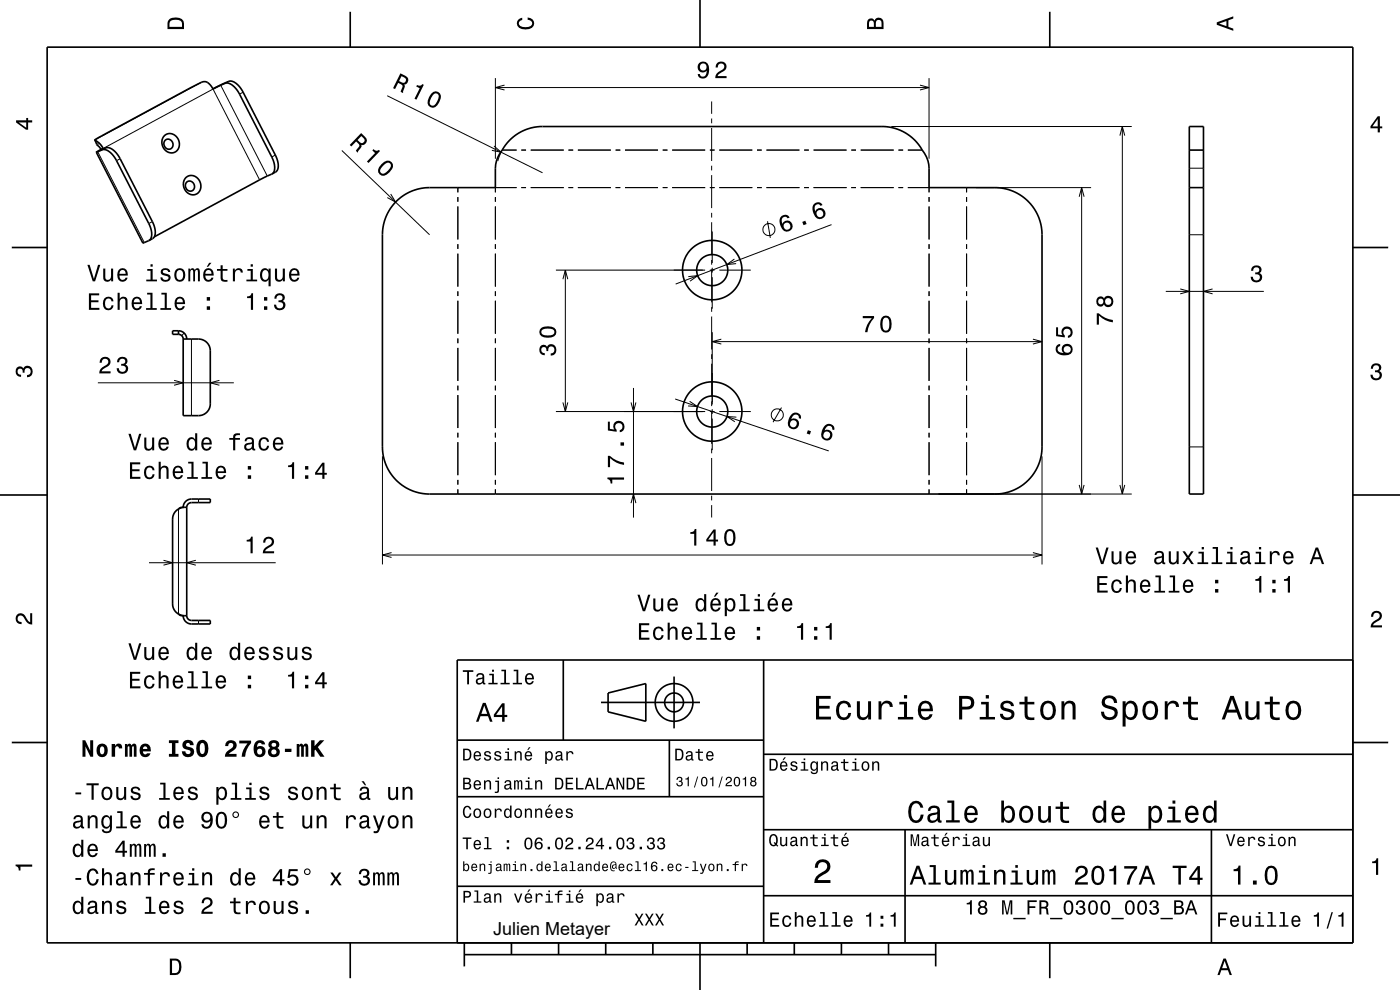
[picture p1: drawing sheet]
<svg xmlns="http://www.w3.org/2000/svg" width="297mm" height="210mm" viewBox="0 0 297 210" stroke-linecap="round" stroke-linejoin="round" font-family="sans-serif">
<defs><g id="words">
<text font-size="3.8" x="104.6" y="198.4">Julien Metayer</text>
</g></defs>
<g fill="none" stroke="#000" stroke-width=".21">
<path d="M42.7 17.5l-22.6 12.2M46.8 18.1l9.9 19.2M48.5 17.3l-.8 .4M51.6 19.6l-.8 .4M105.1 16.6v17.1M105.1 18.6h92M107 18.1l-1.9 .5 1.9 .5M195.2 18.1l1.9 .5-1.9 .5M197.1 16.6v17.1M20.7 32.2l9.9 19.3M20.8 30.1v.8M21.9 31.6l23.3-12.7 9.9 19.3"/>
<path d="M22.4 31.4l-.7 .4M25.5 33.7l-.8 .4M58.4 32.9l-.7 .4M72.5 31.9l18.6 17.9M82.1 20.3l33 16.4M97.1 39.8v1M104.8 31l1.5 1.3-2-.4M106.3 32.3l-.7 1.9M106.5 31.8h3.1M109.6 39.8h-4.5v1M110.6 39.8h1M110.6 31.8h1"/>
<path d="M112.6 39.8h7M112.6 31.8h7M120.6 39.8h1M120.6 31.8h1M122.6 39.8h7M122.6 31.8h7M130.6 39.8h1M130.6 31.8h1M132.6 39.8h7M132.6 31.8h7M140.6 39.8h1M140.6 31.8h1"/>
<path d="M142.6 39.8h7M142.6 31.8h7M150.6 39.8h1M150.6 31.8h1M151 21.5v2.6M151 25.1v1M151 27.1v7M151 35.1v1M151 37.1v7M152.6 39.8h7M152.6 31.8h7M160.6 39.8h1"/>
<path d="M160.6 31.8h1M162.6 39.8h7M162.6 31.8h7M170.6 39.8h1M170.6 31.8h1M172.6 39.8h7M172.6 31.8h7M180.6 39.8h1M180.6 31.8h1M182.6 39.8h7M182.6 31.8h7M189.1 26.8h51"/>
<path d="M190.6 39.8h1M190.6 31.8h1M192.6 39.8h4.5v1M192.6 31.8h3M205.1 39.8v1M207.1 39.8h24.4M229.5 39.8v65M237.6 28.8l.5-2 .5 2M238.1 26.8v78M252.3 35.7h3M32.3 47l-.7 .4M82.9 41.2l1 1.7-1.7-1"/>
<path d="M97.1 41.8v1M97.1 43.8v7M97.1 51.8v1M97.1 53.8v7M105.1 41.8v1M105.1 43.8v7M105.1 51.8v1M105.1 53.8v7M117.9 57.3h31.7M119.4 59.2l.5-1.9 .6 1.9M119.9 57.3v30M146 58.7l2-.2-1.6 1.1"/>
<path d="M150.6 57.3h1M151 45.1v1M151 47.1v7M151 55.1v1M151 57.1v7M151.1 49.1v6.7M151.1 56.8v1M151.1 58.8v6.7M152.6 57.3h6.7M155.8 54.9l-1.6 1.2 2-.2M162.8 46.9l.6 3.6M176.4 47.6l-33.1 12.7"/>
<path d="M197.1 41.8v1M197.1 43.8v7M197.1 51.8v1M197.1 53.8v7M205.1 41.8v1M205.1 43.8v7M205.1 51.8v1M205.1 53.8v7M228.9 41.7l.6-1.9 .5 1.9M252.3 49.8h3M39.1 70.6l-.5 .6M40.6 71.9v16.3"/>
<path d="M97.1 61.8v1M97.1 63.8v7M97.1 71.8v1M97.1 73.8v7M105.1 61.8v1M105.1 63.8v7M105.1 71.8v1M105.1 73.8v7M151 65.1v1M151 67.1v7M151 75.1v1M151 77.1v7"/>
<path d="M151.1 70.5v15.3M151.1 72.5h70M153 71.9l-1.9 .6 1.9 .5M197.1 61.8v1M197.1 63.8v7M197.1 71.8v1M197.1 73.8v7M205.1 61.8v1M205.1 63.8v7M205.1 71.8v1M205.1 73.8v7M219.1 71.9l2 .6-2 .5"/>
<path d="M247.3 61.8h20.8M250.4 61.3l1.9 .5-1.9 .5M257.2 61.3l-1.9 .5 1.9 .5M20.8 81.2h28.8M36.9 80.7l2 .5-2 .5M46.5 80.7l-1.9 .5 1.9 .5M81.1 96.8v22.9M97.1 81.8v1M97.1 83.8v7M97.1 91.8v1M97.1 93.8v7M105.1 81.8v1"/>
<path d="M105.1 83.8v7M105.1 91.8v1M105.1 93.8v7M117.9 87.3h31.7M119.4 85.4l.5 1.9 .6-1.9M133.9 85.4l.5 1.9 .5-1.9M134.4 82.3v27.5M143.2 84.6l32.6 11.1M146.3 85.1l1.7 1.1-2-.1M150.6 87.3h1M151 85.1v1M151 87.1v7"/>
<path d="M151 95.1v1M151 97.1v7M151.1 86.8v1M151.1 88.8v6.7M152.6 87.3h6.7M156.2 88.5l-2-.1 1.7 1.1M165.8 86.5l-1.8 3.1M197.1 81.8v1M197.1 83.8v7M197.1 91.8v1M197.1 93.8v7M205.1 81.8v1"/>
<path d="M205.1 83.8v7M205.1 91.8v1M205.1 93.8v7M221.1 96.8v22.9M252.3 94.8h3M31.6 119.4h26.9M34.7 118.9l1.9 .5-1.9 .5M37.9 108v22.2M41.5 118.9l-1.9 .5 1.9 .5M42.1 105.9v.7M81.1 117.7h140M83.1 117.2l-2 .5 2 .6"/>
<path d="M97.1 101.8v1M97.1 103.8v1M105.1 101.8v1M105.1 103.8v1M133.9 106.7l.5-1.9 .5 1.9M151 105.1v1M151 107.1v2.7M197.1 101.8v1M197.1 103.8v1M199.1 104.8h41M205.1 101.8v1M205.1 103.8v1"/>
<path d="M219.1 117.2l2 .5-2 .6M228.9 102.9l.6 1.9 .5-1.9M237.6 102.9l.5 1.9 .5-1.9M42.1 131.6v.8"/>
<circle cx="163.1" cy="48.7" r="1.28"/>
<circle cx="164.9" cy="88" r="1.28"/>
</g>
<g fill="none" stroke="#000" stroke-width=".35">
<path d="M10 10h277v190h-277zM45.2 18.9l3.3-1.6a3 3 0 0 1 3 2l6.9 13.6a3.1 3.1 0 0 1 .2 3.5l-.9 .5M45.2 18.9l2.5-1.2a3 3 0 0 1 3 2l7 13.6a3.1 3.1 0 0 1 .1 3.5l-.1 .1M45.2 18.9l-.1-.2a1.87 1.87 0 0 0-3.1-.9l-21.9 11.9M74.3 2.5v7.5M148.5 0v10M222.7 2.5v7.5M20.1 29.7h.1M20.1 29.7l1.1 .8 .7 1M20.1 29.7l.5 1 .8 1M20.4 32.3l9.9 19.3 1.3-.6M20.4 32.3l1.3-.5a3 3 0 0 1 2.9 2.1l7 13.5a3.1 3.1 0 0 1 .1 3.6h-.1"/>
<path d="M21.4 31.7l-1 .6M21.9 31.5l-.6 .3 1.1-.4a3 3 0 0 1 3 2.1l6.9 13.5a3.1 3.1 0 0 1 .2 3.5l-.9 .5M21.9 31.5l-.5 .2M34.8 28.8a2.05 2.05 0 0 1 2.5 .1 2.05 2.05 0 0 1 .7 2.4 1.86 1.86 0 0 1-2.1 1.1 1.86 1.86 0 0 1-1.5-1.8 2 2 0 0 1 .4-1.8zM35 29.8a1.04 1.04 0 0 1 1.6 .5 1.04 1.04 0 0 1-1 1.3 1.18 1.18 0 0 1-.6-1.8zM39.4 37.7a2.05 2.05 0 0 1 2.5 0 2.05 2.05 0 0 1 .6 2.5 1.86 1.86 0 0 1-2.1 1.1 1.86 1.86 0 0 1-1.5-1.8 2.03 2.03 0 0 1 .5-1.8zM39.6 38.7a1.04 1.04 0 0 1 1.6 .5 1.04 1.04 0 0 1-1 1.3 1.18 1.18 0 0 1-.6-1.8zM57.7 36.9l-2.3 1.1-22.7 12.2M252.3 26.8h3v78h-3zM252.3 39.8h3M252.3 31.8h3M2.5 52.5h7.5"/>
<path d="M84 42.8a10 10 0 0 1 7.1-3h14v-4.1a9.6 9.6 0 0 1 2.1-4.8 9.8 9.8 0 0 1 7.9-4.1h72a9.8 9.8 0 0 1 8.5 5 6.4 6.4 0 0 1 1.5 3.9v4.1h14a10 10 0 0 1 10 10v45a10 10 0 0 1-10 10h-120a10 10 0 0 1-10-10v-45a10 10 0 0 1 2.9-7zM287 52.5h7.5M37.9 70.2a1.75 1.75 0 0 1 1.7 1.7M37.9 70.2h-1.3v.7h1.3M37.9 70.2v.7M37.9 70.9l.7 .3 .3 .7M38.9 71.9h3.2a2.5 2.5 0 0 1 2.5 2.5v11.3a2.49 2.49 0 0 1-2.5 2.5h-3.2zM0 105h10M37.9 108a2.45 2.45 0 0 0-1.3 2.1v18a2.46 2.46 0 0 0 1.3 2.1M38.9 107.6a1.75 1.75 0 0 1 1.7-1.7h4v.7h-4.2l-.6 .5-.2 .5M39.1 107.6l-1.2 .4M39.6 107.6h-1.2l-.5 .4"/>
<path d="M39.6 107.6v23M287 105h10M37.9 130.2l1.2 .4M37.9 130.2l.5 .4h1.2M38.9 130.6a1.75 1.75 0 0 0 1.7 1.8h4v-.8h-4.1l-.6-.3-.3-.7M119.5 140v17M162 140v60M287 140h-190v60M2.5 157.5h7.5M97 157h65M127.5 149h21M129 147l8-2v8l-8-2z"/>
<path d="M142 157v12M143 143.5v11M287 157.5h7.5M97 169h65M162 176h125M162 160h125M192 176v24M257 176v24M97 188h65M162 190h125M74.3 200v7.5M98.5 202.5h100"/>
<path d="M98.5 200v5M108.5 200v2.5M118.5 200v2.5M128.5 200v2.5M138.5 200v2.5M148.5 200v10M158.5 200v2.5M168.5 200v2.5M178.5 200v2.5M188.5 200v2.5M198.5 200v5M222.7 200v7.5"/>
<circle cx="151.1" cy="57.3" r="3.3"/>
<circle cx="151.1" cy="57.3" r="6.3"/>
<circle cx="151.1" cy="87.3" r="3.3"/>
<circle cx="151.1" cy="87.3" r="6.3"/>
<circle cx="143" cy="149" r="2"/>
<circle cx="143" cy="149" r="4"/>
</g>
<g fill="#000">
<path d="M36 4a2.18 2.18 0 0 0-.5 2.2h3.5v-1.2a1.43 1.43 0 0 0-1.7-1.3zM36.3 4.4a2.15 2.15 0 0 1 2.2 .3l.1 1h-2.6v-1z" fill-rule="evenodd"/>
<path d="M84.9 15.6l-1.5 3.1 .4 .2 .7-1.3a.85 .85 0 0 1 .8 1l-.3 .9 .5 .2 .4-1.4-.2-.4a.97 .97 0 0 0 .9-.8 .97 .97 0 0 0-.6-1zM85.2 16.2a1.08 1.08 0 0 1 .9 .8 .6 .6 0 0 1-.3 .5 .6 .6 0 0 1-.7-.1l-.4-.2z" fill-rule="evenodd"/>
<path d="M109.9 4.2l.9-.4v.4a.7 .7 0 0 0-.7 .5 .7 .7 0 0 0 .3 .8 1.7 1.7 0 0 0 2.5-.5 .9 .9 0 0 0-1-.8v-.5a1.24 1.24 0 0 1 1.4 1.1 1.24 1.24 0 0 1-1 1.4 2.22 2.22 0 0 1-2.5-.7l-.2-.5z" fill-rule="evenodd"/>
<path d="M148.3 13.4a1.15 1.15 0 0 0 0 1.6 1.15 1.15 0 0 0 1.6 0 1.02 1.02 0 0 1-.8 1.3 .56 .56 0 0 1-.6-.6h-.5a1.18 1.18 0 0 0 1.3 1 1.18 1.18 0 0 0 1.1-1.2 1.76 1.76 0 0 0-1.2-2.5zM148.5 14.2a.75 .75 0 0 1 1.5 0 .75 .75 0 0 1-1.5 0zM152.1 13.4l-.3 .9h.5a.71 .71 0 0 1 .5-.8 .71 .71 0 0 1 .8 .5 .71 .71 0 0 1-.5 .8 1.8 1.8 0 0 0-1.4 1.8h2.4v-.5h-1.9a2.23 2.23 0 0 1 1.5-1.1 1.13 1.13 0 0 0 .1-1.7 1.13 1.13 0 0 0-1.7 .1z" fill-rule="evenodd"/>
<path d="M184.2 4.2l-.3 .7v1.3h3.5v-1.3a.98 .98 0 0 0-.7-1.1 .98 .98 0 0 0-1.2 .6 .84 .84 0 0 0-1.3-.2zM184.5 4.5a.54 .54 0 0 1 .6-.1 .54 .54 0 0 1 .3 .6v.7h-1zM185.9 4.4a.62 .62 0 0 1 .8-.1 .62 .62 0 0 1 .3 .6v.8h-1.2z" fill-rule="evenodd"/>
<path d="M258.1 4.7v.6l3.5 1.2v-.4l-1-.4v-1.4l1-.4v-.4zM258.6 5l1.6-.5v1z" fill-rule="evenodd"/>
<path d="M3.4 25.5v.5l2.1 1.5h.5v-1.5h.8v-.5h-.8v-.5h-.4v.5zM4 26h1.6v1.1z" fill-rule="evenodd"/>
<path d="M76.6 28.2l-2.4 2.5 .3 .4 1.1-1.1a.84 .84 0 0 1 .5 1.3l-.6 .7 .4 .4 .8-1.3-.1-.4a.97 .97 0 0 0 1.1-.5 .97 .97 0 0 0-.2-1.2zM76.7 28.9a1.09 1.09 0 0 1 .6 1 .6 .6 0 0 1-.5 .5 .6 .6 0 0 1-.6-.3l-.4-.4z" fill-rule="evenodd"/>
<path d="M79.2 31.6l-.2 .3 .6 .6-1.8 1.8 .4 .3 2.4-2.6-.2-.2a.77 .77 0 0 1-1.2-.2zM80.9 34.8a1.41 1.41 0 0 0-.4 2.2 1.41 1.41 0 0 0 2.2-.5 1.52 1.52 0 0 0 .3-2.1 1.43 1.43 0 0 0-2.1 .4zM81.3 35.2l.8-.7a.62 .62 0 0 1 .7 .2 .62 .62 0 0 1 .1 .6 2.7 2.7 0 0 1-1.8 1.6l-.5-.5 .1-.4z" fill-rule="evenodd"/>
<path d="M88.5 18l-.2 .4 .7 .3-1.1 2.2 .4 .2 1.6-3.1-.3-.2a.77 .77 0 0 1-1.1 .2zM91.4 19.9a2.28 2.28 0 0 0-.5 2.5 1.14 1.14 0 0 0 1.9-.1 2.32 2.32 0 0 0 .5-2.5 1.14 1.14 0 0 0-1.9 .1zM92.1 19.9a.63 .63 0 0 1 .6 0 .63 .63 0 0 1 .4 .5 2.73 2.73 0 0 1-1.3 2l-.6-.3a2.28 2.28 0 0 1 .9-2.2z" fill-rule="evenodd"/>
<path d="M292.3 24.7l-1.6 2.1v.4h1.6v.9h.4v-.9h.5v-.4h-.5v-2.1zM292.3 25.2v1.6h-1.1z" fill-rule="evenodd"/>
<path d="M18.5 56.2l1.2 3.5h.5l1.1-3.5h-.5l-.9 3-.9-3zM21.9 57v1.8a.89 .89 0 0 0 .6 .9 .89 .89 0 0 0 1.1-.4v.4h.4v-2.7h-.4v1.5a.65 .65 0 0 1-.4 .8 .65 .65 0 0 1-.8-.3l-.1-2zM25.2 57.3a1.55 1.55 0 0 0 .8 2.5 1.07 1.07 0 0 0 1.1-.9h-.5l-.2 .4-.4 .1a.76 .76 0 0 1-.7-.9h1.8a1.17 1.17 0 0 0-.5-1.4 1.17 1.17 0 0 0-1.4 .2zM25.5 57.5a.66 .66 0 0 1 .8-.2 .66 .66 0 0 1 .4 .8h-1.4zM31.2 57.1v.3h.7v1.9h-.9v.4h2.3v-.4h-.9v-2.2zM31.9 56.1v.5h.5v-.5zM34.3 57.1a.75 .75 0 0 0-.2 .8 .75 .75 0 0 0 .7 .5l.9 .4a.63 .63 0 0 1-.6 .6 .63 .63 0 0 1-.6-.6h-.5a1.07 1.07 0 0 0 1.2 1 1.07 1.07 0 0 0 .9-1.2l-.4-.4-1.1-.3a.54 .54 0 0 1 .5-.7 .54 .54 0 0 1 .6 .5h.4a1.03 1.03 0 0 0-.7-.9 1.03 1.03 0 0 0-1.1 .3zM37.3 57.3a1.53 1.53 0 0 0 .8 2.5 1.48 1.48 0 0 0 1.2-1.5 1.48 1.48 0 0 0-1.2-1.4l-.5 .1zM37.6 57.5a.67 .67 0 0 1 .7-.2 .67 .67 0 0 1 .5 .6 1.11 1.11 0 0 1-.7 1.5 1.17 1.17 0 0 1-.5-1.9zM40 57v2.7h.4v-1.8l.2-.6h.3l.1 .3v2.1h.4v-2.1l.3-.4 .2 .2 .1 .4v1.9h.4v-1.9a.69 .69 0 0 0-.5-.9l-.6 .4-.2-.3-.3-.1-.5 .4v-.3zM44.4 55.7l-.5 .9h.3l.7-.9zM43.4 57.3a1.54 1.54 0 0 0 .8 2.5 1.07 1.07 0 0 0 1.1-.9h-.5l-.2 .4-.3 .1a.76 .76 0 0 1-.7-.9h1.7a1.17 1.17 0 0 0-.5-1.4 1.17 1.17 0 0 0-1.4 .2zM43.7 57.5a.66 .66 0 0 1 .8-.2 .66 .66 0 0 1 .4 .8h-1.3zM46.8 56.3v.8h-.8v.3h.8v1.8a1.05 1.05 0 0 0 1.5 .5v-.3a.68 .68 0 0 1-1-.4l-.1-1.6h1.1v-.3h-1.1v-.8zM49.4 57v2.7h.4v-1.6a.66 .66 0 0 1 .4-.8 .66 .66 0 0 1 .8 .3l.1 .2h.4a.89 .89 0 0 0-.7-.9 .89 .89 0 0 0-1 .5v-.4zM52.5 57.1v.3h.7v1.9h-.9v.4h2.3v-.4h-1v-2.2zM53.2 56.1v.5h.4v-.5zM55.4 57.3a1.58 1.58 0 0 0 .8 2.5l.4-.1 .4-.4v1.4h.4v-3.7h-.4v.4l-.2-.2a.88 .88 0 0 0-1.4 .1zM55.8 57.5a.62 .62 0 0 1 .7-.2 .62 .62 0 0 1 .4 .6 1.12 1.12 0 0 1-.6 1.5 1.19 1.19 0 0 1-.5-1.9zM58.3 57v1.8a.89 .89 0 0 0 .6 .9 .89 .89 0 0 0 1.1-.4v.4h.4v-2.7h-.4v1.5a.65 .65 0 0 1-.4 .8 .65 .65 0 0 1-.8-.3v-2zM61.6 57.3a1.54 1.54 0 0 0 .8 2.5 1.07 1.07 0 0 0 1.1-.9h-.4l-.3 .4-.3 .1a.76 .76 0 0 1-.7-.9h1.7a1.16 1.16 0 0 0-.4-1.4 1.16 1.16 0 0 0-1.5 .2zM62 57.5a.66 .66 0 0 1 .8-.2 .66 .66 0 0 1 .3 .8h-1.3z" fill-rule="evenodd"/>
<path d="M165.7 46a2.24 2.24 0 0 0 1.1 3.2 1.16 1.16 0 0 0 1.3-.9 1.16 1.16 0 0 0-.7-1.4 1.16 1.16 0 0 0-1.4 .6 1.03 1.03 0 0 1 .3-1.5 .58 .58 0 0 1 .8 .3l.4-.1a1.1 1.1 0 0 0-1.8-.2zM166.2 48a.75 .75 0 0 1 1.5 0 .75 .75 0 0 1-1.5 0zM170.2 47.1l.3 .7 .6-.3-.3-.7zM172.6 43.3a2.24 2.24 0 0 0 1.2 3.2 1.16 1.16 0 0 0 1.3-.9 1.16 1.16 0 0 0-.7-1.3 1.16 1.16 0 0 0-1.5 .5 1.02 1.02 0 0 1 .4-1.4 .58 .58 0 0 1 .8 .3l.4-.2a1.1 1.1 0 0 0-1.9-.2zM173.2 45.3a.75 .75 0 0 1 1.5 0 .75 .75 0 0 1-1.5 0z" fill-rule="evenodd"/>
<path d="M265.7 56.6a1.08 1.08 0 0 1 1.4-.2 1.08 1.08 0 0 1 .4 1.3l-.3 .2a1.06 1.06 0 0 1 .5 1.3 1.06 1.06 0 0 1-1.2 .7 1.1 1.1 0 0 1-1.2-1.2h.5a.71 .71 0 0 0 1 .8 .71 .71 0 0 0 .1-1.3h-.6v-.4a.61 .61 0 0 0 .8-.3 .61 .61 0 0 0-.3-.8 .61 .61 0 0 0-.8 .2l-.1 .5h-.5z" fill-rule="evenodd"/>
<path d="M18.9 62.2v3.5h2.2v-.4h-1.8v-1.2h1.6v-.4h-1.6v-1.1h1.7v-.4zM22.1 63.3a1.53 1.53 0 0 0 .9 2.5 1.07 1.07 0 0 0 1.1-1h-.4a.67 .67 0 0 1-.7 .6 .67 .67 0 0 1-.7-.6 1.11 1.11 0 0 1 .7-1.5 .59 .59 0 0 1 .6 .6h.5a1.09 1.09 0 0 0-.8-.9 1.09 1.09 0 0 0-1.2 .3zM25 62.1v3.6h.4v-1.5a.63 .63 0 0 1 .5-.9 .63 .63 0 0 1 .7 .7v1.7h.5v-1.8a.88 .88 0 0 0-.6-.9 .88 .88 0 0 0-1.1 .4v-1.3zM28.2 63.3a1.54 1.54 0 0 0 .8 2.5 1.07 1.07 0 0 0 1.1-.9h-.4l-.3 .4-.3 .1a.76 .76 0 0 1-.7-.9h1.7a1.16 1.16 0 0 0-.4-1.4 1.16 1.16 0 0 0-1.5 .2zM28.6 63.5a.66 .66 0 0 1 .8-.1 .66 .66 0 0 1 .3 .7h-1.3zM31.2 62.1v.4h.7v2.9h-.9v.3h2.3v-.3h-1v-3.3zM34.2 62.1v.4h.7v2.9h-.9v.3h2.3v-.3h-.9v-3.3zM37.3 63.3a1.54 1.54 0 0 0 .8 2.5 1.06 1.06 0 0 0 1.1-.9h-.4l-.2 .4-.4 .1a.76 .76 0 0 1-.7-.9h1.8a1.16 1.16 0 0 0-.5-1.4 1.16 1.16 0 0 0-1.5 .2zM37.7 63.5a.66 .66 0 0 1 .8-.1 .66 .66 0 0 1 .3 .7h-1.3zM43.9 65v.7h.7v-.7zM43.9 63v.8h.7v-.8z" fill-rule="evenodd"/>
<path d="M21.5 76l-.4 .9h.5a.7 .7 0 0 1 .5-.8 .7 .7 0 0 1 .9 .5 .7 .7 0 0 1-.5 .9 1.8 1.8 0 0 0-1.4 1.7h2.4v-.4h-1.9a2.19 2.19 0 0 1 1.4-1.2 1.13 1.13 0 0 0 .1-1.7 1.13 1.13 0 0 0-1.6 .1zM25.1 76l-.3 .8h.5a.62 .62 0 0 1 .3-.7 .62 .62 0 0 1 .8 .2 .62 .62 0 0 1-.2 .9h-.5v.4a.72 .72 0 0 1 .9 .4 .72 .72 0 0 1-.4 .9 .72 .72 0 0 1-.9-.5l-.1-.3h-.5a1.18 1.18 0 0 0 1.6 1.2 1.18 1.18 0 0 0 .6-1.8l-.3-.2a.91 .91 0 0 0 .4-1.1 .91 .91 0 0 0-1.1-.5z" fill-rule="evenodd"/>
<path d="M52.4 62.9v.3h.8v2.5h.5v-3.5h-.4a.77 .77 0 0 1-.9 .7zM56 65v.7h.7v-.7zM56 63v.8h.7v-.8zM58.5 62.5l-.3 .9h.4a.62 .62 0 0 1 .4-.8 .62 .62 0 0 1 .8 .3 .62 .62 0 0 1-.2 .8h-.5v.4a.72 .72 0 0 1 .9 .4 .72 .72 0 0 1-.5 1 .72 .72 0 0 1-.9-.5v-.4h-.5a1.18 1.18 0 0 0 1.5 1.2 1.18 1.18 0 0 0 .6-1.8l-.2-.1a.9 .9 0 0 0 .4-1.2 .9 .9 0 0 0-1.1-.5z" fill-rule="evenodd"/>
<path d="M114.7 73.4a1.17 1.17 0 0 0-.2 1.3 1.17 1.17 0 0 0 1.1 .7v-.5a.62 .62 0 0 1-.8-.3 .62 .62 0 0 1 .3-.8 .62 .62 0 0 1 .8 .2v.5h.4a.72 .72 0 0 1 .5-1 .72 .72 0 0 1 .9 .5 .72 .72 0 0 1-.5 .9l-.4 .1v.4a1.18 1.18 0 0 0 1.2-1.5 1.18 1.18 0 0 0-1.8-.6l-.1 .3a.86 .86 0 0 0-1.4-.2zM114.9 69.5a1.13 1.13 0 0 0-.4 1.2 1.13 1.13 0 0 0 .9 .9 2.28 2.28 0 0 0 2.5-.6 1.14 1.14 0 0 0-.9-1.7 2.85 2.85 0 0 0-2.1 .2zM114.9 70.1a2.37 2.37 0 0 1 2.6 0v.7a2.37 2.37 0 0 1-2.6 0z" fill-rule="evenodd"/>
<path d="M183 67v.5h1.9a5.2 5.2 0 0 0-1.4 3h.5a5.3 5.3 0 0 1 1.4-3v-.5zM187 67.4a2.68 2.68 0 0 0 .4 3.1 1.14 1.14 0 0 0 1.7-1 2.31 2.31 0 0 0-.6-2.4l-.6-.2-.5 .2zM187.6 67.4h.7a2.38 2.38 0 0 1 0 2.7h-.7a2.37 2.37 0 0 1 0-2.7z" fill-rule="evenodd"/>
<path d="M224.2 73.3a1.33 1.33 0 0 0-.1 1.4 1.33 1.33 0 0 0 1.4 .7 1.63 1.63 0 0 0 2.1-1.3 1.15 1.15 0 0 0-1.6-1.1 1.15 1.15 0 0 0-.4 1.9 1.02 1.02 0 0 1-1.3-.8 .58 .58 0 0 1 .6-.7v-.4zM225.7 74.2a.75 .75 0 0 1 1.5 0 .75 .75 0 0 1-1.5 0zM224 69.4v1.9l1.9 .3v-.4a.78 .78 0 0 1-.2-1.2 .78 .78 0 0 1 1.2 0 .78 .78 0 0 1-.1 1.1l-.2 .1v.5a1.21 1.21 0 0 0 1-1.5 1.21 1.21 0 0 0-1.6-.8 1.21 1.21 0 0 0-.6 1.7l-.9-.1v-1.6z" fill-rule="evenodd"/>
<path d="M232.7 66.5v2.4h.4v-2a5.2 5.2 0 0 0 3 1.5v-.5a5.3 5.3 0 0 1-3-1.4zM232.8 63.2a1.1 1.1 0 0 0-.2 1.2 1.1 1.1 0 0 0 1.1 .6l.5-.4a1.11 1.11 0 0 0 1.5 .4 1.11 1.11 0 0 0 .4-1.6 1.03 1.03 0 0 0-.9-.7 1.03 1.03 0 0 0-1 .6l-.1-.2a.85 .85 0 0 0-1.3 .1zM234.4 64a.71 .71 0 0 1 1.4 0 .71 .71 0 0 1-1.4 0zM232.9 64a.6 .6 0 0 1 1.2 0 .6 .6 0 0 1-1.2 0z" fill-rule="evenodd"/>
<path d="M291.1 77.4a1.08 1.08 0 0 1 1.4-.2 1.08 1.08 0 0 1 .4 1.2l-.3 .3a1.06 1.06 0 0 1 .5 1.3 1.06 1.06 0 0 1-1.2 .7 1.1 1.1 0 0 1-1.2-1.2h.5a.71 .71 0 0 0 1 .8 .71 .71 0 0 0 .1-1.3h-.6v-.4a.61 .61 0 0 0 .8-.3 .61 .61 0 0 0-.2-.8 .61 .61 0 0 0-.9 .2l-.1 .5h-.5z" fill-rule="evenodd"/>
<path d="M3.6 78a.86 .86 0 0 1 1.4 .2 1.06 1.06 0 0 1 1.2-.6 1.06 1.06 0 0 1 .7 1.2 1.1 1.1 0 0 1-1.2 1.2v-.4a.71 .71 0 0 0 .8-1 .71 .71 0 0 0-1.3-.1v.6h-.4a.61 .61 0 0 0-.3-.8 .61 .61 0 0 0-.8 .2 .61 .61 0 0 0 .2 .8l.6 .2v.4a1.15 1.15 0 0 1-1.2-.6 1.15 1.15 0 0 1 .3-1.3z" fill-rule="evenodd"/>
<path d="M27.2 92l1.2 3.5h.5l1.1-3.5h-.5l-.9 3-.9-3zM30.6 92.8v1.8a.89 .89 0 0 0 .6 1 .89 .89 0 0 0 1.1-.5v.4h.4v-2.7h-.4v1.6a.65 .65 0 0 1-.4 .8 .65 .65 0 0 1-.8-.4v-2zM33.9 93.1a1.54 1.54 0 0 0 .8 2.5 1.06 1.06 0 0 0 1.1-.9h-.5l-.2 .4-.4 .1a.76 .76 0 0 1-.7-.9h1.8a1.16 1.16 0 0 0-.5-1.4 1.16 1.16 0 0 0-1.4 .2zM34.2 93.3a.66 .66 0 0 1 .8-.1 .66 .66 0 0 1 .4 .7h-1.4zM39.9 93.1a1.58 1.58 0 0 0 .7 2.5l.5-.1 .3-.4v.4h.4v-3.6h-.4v1.3a.89 .89 0 0 0-1.5-.1zM40.2 93.4a.62 .62 0 0 1 .7-.3 .62 .62 0 0 1 .4 .6 1.12 1.12 0 0 1-.6 1.5 1.19 1.19 0 0 1-.5-1.8zM43 93.1a1.54 1.54 0 0 0 .8 2.5 1.06 1.06 0 0 0 1.1-.9h-.5l-.2 .4-.3 .1a.76 .76 0 0 1-.7-.9h1.7a1.16 1.16 0 0 0-.5-1.4 1.16 1.16 0 0 0-1.4 .2zM43.3 93.3a.66 .66 0 0 1 .8-.1 .66 .66 0 0 1 .4 .7h-1.3zM48.6 92.9v.4h.9v2.2h.4v-2.2h1v-.4h-1v-.4l.3-.2h.7v-.4a1.04 1.04 0 0 0-1.4 .8v.2zM52.2 93l-.3 .6h.4a.55 .55 0 0 1 .7-.5 .55 .55 0 0 1 .3 .7l-.2 .1a.98 .98 0 0 0-1.1 .3 .98 .98 0 0 0 0 1.2 1.06 1.06 0 0 0 1.5-.2l.1 .3h.6v-.3l-.3-.1v-.2v-1.4a1.02 1.02 0 0 0-.7-.8 1.02 1.02 0 0 0-1 .3zM52.3 94.5l1.1-.4a.77 .77 0 0 1-.2 .9 .77 .77 0 0 1-.9 .1l-.1-.3zM55.1 93.1a1.53 1.53 0 0 0 .9 2.5 1.06 1.06 0 0 0 1.1-1h-.4a.67 .67 0 0 1-.7 .6 .67 .67 0 0 1-.7-.6 1.12 1.12 0 0 1 .7-1.5 .59 .59 0 0 1 .6 .6h.5a1.09 1.09 0 0 0-.8-.9 1.09 1.09 0 0 0-1.2 .3zM58.2 93.1a1.54 1.54 0 0 0 .8 2.5 1.06 1.06 0 0 0 1.1-.9h-.5l-.2 .4-.4 .1a.76 .76 0 0 1-.7-.9h1.8a1.16 1.16 0 0 0-.5-1.4 1.16 1.16 0 0 0-1.4 .2zM58.5 93.3a.66 .66 0 0 1 .8-.1 .66 .66 0 0 1 .4 .7h-1.4z" fill-rule="evenodd"/>
<path d="M167.8 88l-.2 .2a1.76 1.76 0 0 0 .4 2.8 1.15 1.15 0 0 0 1.5-1.1 1.15 1.15 0 0 0-1.7-1 1.02 1.02 0 0 1 1.2-.9 .58 .58 0 0 1 .5 .7l.4 .1a1.15 1.15 0 0 0-.7-1.2 1.15 1.15 0 0 0-1.4 .4zM167.5 89.9a.75 .75 0 0 1 1.5 0 .75 .75 0 0 1-1.5 0zM171.4 91.3l-.3 .7 .7 .2 .2-.7zM174.9 90.4l-.2 .2a1.75 1.75 0 0 0 .3 2.8 1.15 1.15 0 0 0 1.6-1.1 1.15 1.15 0 0 0-1.7-1 1.03 1.03 0 0 1 1.2-.9 .58 .58 0 0 1 .4 .7l.5 .1a1.15 1.15 0 0 0-.7-1.2 1.15 1.15 0 0 0-1.4 .4zM174.6 92.3a.75 .75 0 0 1 1.5 0 .75 .75 0 0 1-1.5 0z" fill-rule="evenodd"/>
<path d="M27.6 98.1v3.5h2.2v-.5h-1.8v-1.1h1.6v-.5h-1.6v-1h1.7v-.4zM30.9 99.2a1.53 1.53 0 0 0 .8 2.5 1.05 1.05 0 0 0 1.1-1.1h-.4a.67 .67 0 0 1-.7 .7 .67 .67 0 0 1-.7-.6 1.11 1.11 0 0 1 .7-1.5 .6 .6 0 0 1 .6 .6h.5a1.09 1.09 0 0 0-.8-1 1.09 1.09 0 0 0-1.1 .4zM33.7 97.9v3.7h.4v-1.6a.64 .64 0 0 1 .4-.8 .64 .64 0 0 1 .8 .4v2h.5v-1.8a.88 .88 0 0 0-.6-1 .88 .88 0 0 0-1.1 .5v-1.4zM36.9 99.2a1.54 1.54 0 0 0 .8 2.5 1.05 1.05 0 0 0 1.1-.9h-.4l-.2 .3-.4 .2a.76 .76 0 0 1-.7-1h1.8a1.16 1.16 0 0 0-.5-1.3 1.16 1.16 0 0 0-1.5 .2zM37.3 99.4a.66 .66 0 0 1 .8-.2 .66 .66 0 0 1 .3 .8h-1.3zM39.9 97.9v.4h.7v2.9h-.9v.4h2.3v-.4h-.9v-3.3zM43 97.9v.4h.6v2.9h-.9v.4h2.3v-.4h-.9v-3.3zM46 99.2a1.54 1.54 0 0 0 .8 2.5 1.06 1.06 0 0 0 1.1-.9h-.4l-.2 .3-.4 .2a.76 .76 0 0 1-.7-1h1.8a1.16 1.16 0 0 0-.5-1.3 1.16 1.16 0 0 0-1.5 .2zM46.4 99.4a.66 .66 0 0 1 .8-.2 .66 .66 0 0 1 .3 .8h-1.3zM52.6 100.8v.8h.7v-.8zM52.6 98.9v.7h.7v-.7z" fill-rule="evenodd"/>
<path d="M52.3 114.5v.4h.8v2.5h.5v-3.6h-.3a.77 .77 0 0 1-1 .7zM56.1 114.2l-.3 .9h.5a.7 .7 0 0 1 .5-.8 .7 .7 0 0 1 .9 .5 .7 .7 0 0 1-.5 .8 1.8 1.8 0 0 0-1.5 1.8h2.4v-.5h-1.9a2.25 2.25 0 0 1 1.5-1.1 1.13 1.13 0 0 0 .1-1.7 1.13 1.13 0 0 0-1.7 .1z" fill-rule="evenodd"/>
<path d="M61.1 98.7v.4h.8v2.5h.5v-3.6h-.3a.77 .77 0 0 1-1 .7zM64.7 100.8v.8h.7v-.8zM64.7 98.9v.7h.7v-.7zM68.4 98.1l-1.6 2.2v.4h1.6v.9h.4v-.9h.5v-.4h-.5v-2.2zM68.4 98.7v1.6h-1.1z" fill-rule="evenodd"/>
<path d="M128.9 101.3v.3a.77 .77 0 0 1 .6 1h.4v-.9h2.5v-.4zM129 96.7v2.4h.4v-1.9a5.2 5.2 0 0 0 3 1.4v-.5a5.3 5.3 0 0 1-3-1.4zM131.6 93.8v.7h.8v-.7zM129 89.4v1.9l1.8 .3v-.4a.79 .79 0 0 1-.2-1.2 .79 .79 0 0 1 1.2 0 .79 .79 0 0 1-.1 1.2h-.2v.5a1.21 1.21 0 0 0 1-1.5 1.21 1.21 0 0 0-1.6-.8 1.21 1.21 0 0 0-.6 1.7l-.9-.1v-1.6z" fill-rule="evenodd"/>
<path d="M146.4 112.9v.3h.9v2.5h.4v-3.5h-.3a.77 .77 0 0 1-1 .7zM151.4 112.3l-1.6 2.1v.5h1.6v.8h.4v-.8h.5v-.4h-.5v-2.2zM151.4 112.9v1.6h-1.1zM153.9 112.7a2.67 2.67 0 0 0 .4 3 1.14 1.14 0 0 0 1.7-.9 2.31 2.31 0 0 0-.7-2.5l-.5-.1-.5 .1zM154.5 112.7h.7a2.37 2.37 0 0 1 0 2.6h-.7a2.38 2.38 0 0 1 0-2.6z" fill-rule="evenodd"/>
<path d="M232.4 116.1l1.2 3.6h.5l1.1-3.6h-.5l-.9 3-.9-3zM235.8 116.9v1.8a.89 .89 0 0 0 .6 1 .89 .89 0 0 0 1.1-.5v.5h.4v-2.8h-.4v1.6a.65 .65 0 0 1-.4 .8 .65 .65 0 0 1-.8-.3l-.1-2.1zM239.1 117.2a1.54 1.54 0 0 0 .8 2.6 1.06 1.06 0 0 0 1.1-.9h-.5l-.2 .3-.4 .2a.76 .76 0 0 1-.7-1h1.8a1.16 1.16 0 0 0-.5-1.3 1.16 1.16 0 0 0-1.4 .1zM239.4 117.5a.66 .66 0 0 1 .8-.2 .66 .66 0 0 1 .4 .8h-1.4zM245.2 117.1l-.2 .6h.3a.55 .55 0 0 1 .7-.5 .55 .55 0 0 1 .4 .8h-.2a.98 .98 0 0 0-1.1 .3 .98 .98 0 0 0-.1 1.2 1.06 1.06 0 0 0 1.5-.2l.1 .3 .6 .1v-.4h-.2l-.1-1.6a1.02 1.02 0 0 0-1.7-.6zM245.4 118.6l1.1-.3a.77 .77 0 0 1-.2 .8 .77 .77 0 0 1-.9 .1l-.1-.3zM247.9 116.9v1.8a.89 .89 0 0 0 .7 1 .89 .89 0 0 0 1-.5v.5h.4v-2.8h-.4v1.6a.65 .65 0 0 1-.4 .8 .65 .65 0 0 1-.8-.3v-2.1zM250.8 116.9l.9 1.4-.9 1.4h.5l.7-1.1 .7 1.1h.6l-1-1.4 .9-1.4h-.5l-.7 1-.6-1zM254.3 117v.4h.6v1.9h-.9v.4h2.3v-.4h-.9v-2.3zM254.9 116v.5h.5v-.5zM257.3 116v.4h.7v2.9h-1v.4h2.3v-.4h-.9v-3.3zM260.3 117v.4h.7v1.9h-.9v.4h2.3v-.4h-.9v-2.3zM261 116v.5h.5v-.5zM263.4 117.1l-.2 .6h.4a.55 .55 0 0 1 .6-.5 .55 .55 0 0 1 .4 .8h-.2a1 1 0 0 0-1 .2 1 1 0 0 0-.3 1.1 .94 .94 0 0 0 1.6 0l.2 .3 .5 .1v-.4h-.2l-.1-1.6a1.02 1.02 0 0 0-1.7-.6zM263.6 118.6l1.1-.3a.77 .77 0 0 1-.2 .8 .77 .77 0 0 1-.9 .1zM266.4 117v.4h.7v1.9h-.9v.4h2.3v-.4h-1v-2.3zM267.1 116v.5h.5v-.5zM269.4 116.9v2.8h.4v-1.6a.67 .67 0 0 1 .4-.8 .67 .67 0 0 1 .8 .3v.2h.5a.89 .89 0 0 0-.7-.9 .89 .89 0 0 0-1 .5v-.5zM272.5 117.2a1.54 1.54 0 0 0 .8 2.6 1.05 1.05 0 0 0 1.1-.9h-.5l-.2 .3-.4 .2a.76 .76 0 0 1-.7-1h1.8a1.16 1.16 0 0 0-.5-1.3 1.16 1.16 0 0 0-1.4 .1zM272.8 117.5a.66 .66 0 0 1 .8-.2 .66 .66 0 0 1 .4 .8h-1.4zM279.1 116.1l-1.3 3.6h.5l.4-1.1h1.4l.3 1.1h.5l-1.3-3.6zM279.4 116.7l.5 1.5h-1.1z" fill-rule="evenodd"/>
<path d="M3.6 130.4a1.22 1.22 0 0 1 2 .7l.4 .6 .4 .3v-1.9h.4v2.4a1.8 1.8 0 0 1-1.7-1.4 .71 .71 0 0 0-.9-.5 .71 .71 0 0 0-.5 .8 .71 .71 0 0 0 .9 .5v.5a1.18 1.18 0 0 1-1.2-.7 1.18 1.18 0 0 1 .2-1.3z" fill-rule="evenodd"/>
<path d="M27.2 136.5l1.2 3.5h.5l1.1-3.5h-.5l-.9 2.9-.9-2.9zM30.6 137.3v1.7a.89 .89 0 0 0 .6 1 .89 .89 0 0 0 1.1-.4v.4h.4v-2.7h-.4v1.5a.65 .65 0 0 1-.4 .8 .65 .65 0 0 1-.8-.3v-2zM33.9 137.5a1.54 1.54 0 0 0 .8 2.6 1.07 1.07 0 0 0 1.1-.9h-.5l-.2 .3-.4 .2a.76 .76 0 0 1-.7-1h1.8a1.17 1.17 0 0 0-.5-1.3 1.17 1.17 0 0 0-1.4 .1zM34.2 137.8a.66 .66 0 0 1 .8-.2 .66 .66 0 0 1 .4 .8h-1.4zM39.9 137.5a1.58 1.58 0 0 0 .7 2.6l.5-.2 .3-.4v.5h.4v-3.7h-.4v1.4a.9 .9 0 0 0-1.5-.2zM40.2 137.8a.62 .62 0 0 1 .7-.2 .62 .62 0 0 1 .4 .6 1.12 1.12 0 0 1-.6 1.5 1.19 1.19 0 0 1-.5-1.9zM43 137.5a1.54 1.54 0 0 0 .8 2.6 1.07 1.07 0 0 0 1.1-.9h-.5l-.2 .3-.3 .2a.76 .76 0 0 1-.7-1h1.7a1.16 1.16 0 0 0-.5-1.3 1.16 1.16 0 0 0-1.4 .1zM43.3 137.8a.66 .66 0 0 1 .8-.2 .66 .66 0 0 1 .4 .8h-1.3zM49 137.5a1.58 1.58 0 0 0 .7 2.6l.5-.2 .3-.4v.5h.4v-3.7h-.4v1.4a.9 .9 0 0 0-1.5-.2zM49.3 137.8a.62 .62 0 0 1 .7-.2 .62 .62 0 0 1 .4 .6 1.12 1.12 0 0 1-.6 1.5 1.19 1.19 0 0 1-.5-1.9zM52.1 137.5a1.54 1.54 0 0 0 .8 2.6 1.06 1.06 0 0 0 1.1-.9h-.4l-.3 .3-.3 .2a.76 .76 0 0 1-.7-1h1.7a1.16 1.16 0 0 0-.4-1.3 1.16 1.16 0 0 0-1.5 .1zM52.5 137.8a.66 .66 0 0 1 .8-.2 .66 .66 0 0 1 .3 .8h-1.3zM55.2 137.4a.75 .75 0 0 0-.2 .8 .75 .75 0 0 0 .7 .5l.9 .4a.63 .63 0 0 1-.6 .6 .63 .63 0 0 1-.7-.6h-.4a1.07 1.07 0 0 0 1.2 1 1.07 1.07 0 0 0 .9-1.3l-.4-.3-1.1-.3a.54 .54 0 0 1 .4-.7 .54 .54 0 0 1 .6 .5h.5a1.03 1.03 0 0 0-.7-.9 1.03 1.03 0 0 0-1.1 .3zM58.2 137.4a.75 .75 0 0 0-.2 .8 .75 .75 0 0 0 .7 .5l.9 .4a.63 .63 0 0 1-.6 .6 .63 .63 0 0 1-.7-.6h-.4a1.07 1.07 0 0 0 1.2 1 1.07 1.07 0 0 0 .9-1.3l-.4-.3-1.1-.3a.53 .53 0 0 1 .4-.7 .53 .53 0 0 1 .7 .5h.4a1.03 1.03 0 0 0-.7-.9 1.03 1.03 0 0 0-1.1 .3zM61 137.3v1.7a.89 .89 0 0 0 .6 1 .89 .89 0 0 0 1-.4v.4h.5v-2.7h-.5v1.5a.65 .65 0 0 1-.4 .8 .65 .65 0 0 1-.8-.3v-2zM64.3 137.4a.75 .75 0 0 0-.2 .8 .75 .75 0 0 0 .7 .5l.9 .4a.63 .63 0 0 1-.6 .6 .63 .63 0 0 1-.7-.6h-.4a1.07 1.07 0 0 0 1.2 1 1.07 1.07 0 0 0 .9-1.3l-.4-.3-1.1-.3a.54 .54 0 0 1 .4-.7 .54 .54 0 0 1 .6 .5h.5a1.03 1.03 0 0 0-.7-.9 1.03 1.03 0 0 0-1.1 .3z" fill-rule="evenodd"/>
<path d="M135.6 132.2v3.5h2.2v-.4h-1.8v-1.2h1.6v-.4h-1.6v-1.1h1.7v-.4zM138.8 133.3a1.53 1.53 0 0 0 .9 2.5 1.06 1.06 0 0 0 1.1-1.1h-.5a.67 .67 0 0 1-.6 .7 .67 .67 0 0 1-.7-.6 1.12 1.12 0 0 1 .7-1.5 .59 .59 0 0 1 .6 .6h.5a1.09 1.09 0 0 0-.8-1 1.09 1.09 0 0 0-1.2 .4zM141.6 132.1v3.6h.5v-1.6a.63 .63 0 0 1 .4-.7 .63 .63 0 0 1 .8 .3v2h.4v-1.8a.88 .88 0 0 0-.6-1 .88 .88 0 0 0-1 .5v-1.3zM144.9 133.3a1.55 1.55 0 0 0 .8 2.5 1.07 1.07 0 0 0 1.1-.9h-.4l-.3 .4-.3 .1a.76 .76 0 0 1-.7-.9h1.7a1.17 1.17 0 0 0-.4-1.4 1.17 1.17 0 0 0-1.5 .2zM145.3 133.5a.66 .66 0 0 1 .8-.1 .66 .66 0 0 1 .3 .7h-1.3zM147.9 132.1v.4h.7v2.8h-.9v.4h2.2v-.4h-.9v-3.2zM150.9 132.1v.4h.7v2.8h-.9v.4h2.3v-.4h-.9v-3.2zM154 133.3a1.54 1.54 0 0 0 .8 2.5 1.07 1.07 0 0 0 1.1-.9h-.4l-.3 .4-.3 .1a.76 .76 0 0 1-.7-.9h1.7a1.17 1.17 0 0 0-.4-1.4 1.17 1.17 0 0 0-1.5 .2zM154.4 133.5a.66 .66 0 0 1 .8-.1 .66 .66 0 0 1 .3 .7h-1.3zM160.6 134.9v.8h.6v-.8zM160.6 133v.7h.6v-.7z" fill-rule="evenodd"/>
<path d="M135.2 126.1l1.2 3.6h.5l1.1-3.6h-.5l-.9 3-.9-3zM138.6 126.9v1.8a.89 .89 0 0 0 .6 1 .89 .89 0 0 0 1.1-.5v.5h.4v-2.8h-.5v1.6a.64 .64 0 0 1-.3 .8 .64 .64 0 0 1-.8-.3l-.1-2.1zM141.9 127.2a1.54 1.54 0 0 0 .8 2.6 1.06 1.06 0 0 0 1.1-.9h-.5l-.2 .3-.4 .2a.76 .76 0 0 1-.7-1h1.8a1.16 1.16 0 0 0-.5-1.3 1.16 1.16 0 0 0-1.4 .1zM142.2 127.5a.66 .66 0 0 1 .8-.2 .66 .66 0 0 1 .3 .8h-1.3zM147.8 127.2a1.57 1.57 0 0 0 .8 2.6l.4-.2 .4-.4v.5h.4v-3.7h-.4v1.4a.89 .89 0 0 0-1.6-.2zM148.2 127.5a.62 .62 0 0 1 .7-.2 .62 .62 0 0 1 .4 .5 1.12 1.12 0 0 1-.6 1.6 1.19 1.19 0 0 1-.5-1.9zM151.9 125.7l-.5 .9h.3l.7-.9zM151 127.2a1.54 1.54 0 0 0 .8 2.6 1.07 1.07 0 0 0 1.1-.9h-.5l-.2 .3-.4 .2a.76 .76 0 0 1-.7-1h1.8a1.16 1.16 0 0 0-.5-1.3 1.16 1.16 0 0 0-1.4 .1zM151.3 127.5a.66 .66 0 0 1 .8-.2 .66 .66 0 0 1 .4 .8h-1.4zM153.8 126.9v3.8h.4v-1.5a.93 .93 0 0 0 1 .5 .93 .93 0 0 0 .8-.8 1.5 1.5 0 0 0-1-2l-.5 .1-.3 .4v-.5zM154.4 127.5a.63 .63 0 0 1 .7-.2 .63 .63 0 0 1 .4 .6 1.13 1.13 0 0 1-.6 1.5 1.18 1.18 0 0 1-.5-1.9zM157 126v.4h.7v2.9h-.9v.4h2.3v-.4h-1v-3.3zM160.1 127v.4h.7v1.9h-.9v.4h2.2v-.4h-.9v-2.3zM160.8 126v.5h.4v-.5zM164.1 125.7l-.5 .9h.3l.7-.9zM163.1 127.2a1.54 1.54 0 0 0 .8 2.6 1.07 1.07 0 0 0 1.1-.9h-.4l-.3 .3-.3 .2a.76 .76 0 0 1-.7-1h1.8a1.17 1.17 0 0 0-.5-1.3 1.17 1.17 0 0 0-1.5 .1zM163.5 127.5a.66 .66 0 0 1 .8-.2 .66 .66 0 0 1 .3 .8h-1.3zM166.2 127.2a1.54 1.54 0 0 0 .8 2.6 1.07 1.07 0 0 0 1-.9h-.4l-.2 .3-.4 .2a.76 .76 0 0 1-.7-1h1.8a1.16 1.16 0 0 0-.5-1.3 1.16 1.16 0 0 0-1.4 .1zM166.5 127.5a.66 .66 0 0 1 .8-.2 .66 .66 0 0 1 .3 .8h-1.3z" fill-rule="evenodd"/>
<path d="M169.1 132.9v.3h.8v2.5h.5v-3.5h-.4a.78 .78 0 0 1-.9 .7zM172.7 134.9v.8h.7v-.8zM172.7 133v.7h.7v-.7zM175.2 132.9v.3h.8v2.5h.4v-3.5h-.3a.77 .77 0 0 1-.9 .7z" fill-rule="evenodd"/>
<path d="M232.8 122.2v3.5h2.2v-.4h-1.8v-1.2h1.6v-.4h-1.6v-1.1h1.7v-.4zM236 123.3a1.53 1.53 0 0 0 .9 2.5 1.07 1.07 0 0 0 1.1-1.1h-.4a.67 .67 0 0 1-.7 .7 .67 .67 0 0 1-.7-.6 1.11 1.11 0 0 1 .7-1.5 .6 .6 0 0 1 .6 .6h.5a1.09 1.09 0 0 0-.8-1 1.09 1.09 0 0 0-1.2 .4zM238.9 122.1v3.6h.4v-1.6a.64 .64 0 0 1 .4-.7 .64 .64 0 0 1 .8 .3v2h.5v-1.8a.88 .88 0 0 0-.6-1 .88 .88 0 0 0-1.1 .5v-1.3zM242.1 123.3a1.54 1.54 0 0 0 .8 2.5 1.05 1.05 0 0 0 1.1-.9h-.4l-.3 .4-.3 .1a.76 .76 0 0 1-.7-.9h1.8a1.16 1.16 0 0 0-.5-1.4 1.16 1.16 0 0 0-1.5 .2zM242.5 123.5a.66 .66 0 0 1 .8-.1 .66 .66 0 0 1 .3 .7h-1.3zM245.1 122.1v.4h.7v2.8h-.9v.4h2.3v-.4h-.9v-3.2zM248.1 122.1v.4h.7v2.8h-.9v.4h2.3v-.4h-.9v-3.2zM251.2 123.3a1.54 1.54 0 0 0 .8 2.5 1.06 1.06 0 0 0 1.1-.9h-.4l-.2 .4-.4 .1a.76 .76 0 0 1-.7-.9h1.8a1.16 1.16 0 0 0-.5-1.4 1.16 1.16 0 0 0-1.5 .2zM251.6 123.5a.66 .66 0 0 1 .8-.1 .66 .66 0 0 1 .3 .7h-1.3zM257.8 125v.7h.7v-.7zM257.8 123v.7h.7v-.7z" fill-rule="evenodd"/>
<path d="M266.3 122.9v.3h.8v2.5h.5v-3.5h-.4a.77 .77 0 0 1-.9 .7zM269.9 125v.7h.7v-.7zM269.9 123v.7h.7v-.7zM272.4 122.9v.3h.8v2.5h.5v-3.5h-.4a.77 .77 0 0 1-.9 .7z" fill-rule="evenodd"/>
<path d="M291.2 129.9a1.18 1.18 0 0 1 1.9 .3 1.18 1.18 0 0 1-1 1.7l-.5 .3-.3 .5h1.9v.4h-2.4a1.8 1.8 0 0 1 1.4-1.8 .71 .71 0 0 0 .5-.8 .71 .71 0 0 0-.9-.5 .71 .71 0 0 0-.5 .8h-.4z" fill-rule="evenodd"/>
<path d="M17.5 157v3.5h.6v-2.2l1.1 2.2h.6v-3.5h-.7v2.2l-1-2.2zM20.8 158.1a1.52 1.52 0 0 0 .9 2.5 1.48 1.48 0 0 0 1.2-1.4 1.48 1.48 0 0 0-1.2-1.5zM21.5 158.4l.2-.1a.99 .99 0 0 1 0 1.7 1.01 1.01 0 0 1-.2-1.6zM23.7 157.8v2.7h.7v-1.7l.2-.4h.5l.1 .4h.7a.8 .8 0 0 0-.5-1.1 .8 .8 0 0 0-1 .6v-.5zM26.5 157.8v2.7h.6v-2l.2-.2 .2 .2v2h.5v-2l.2-.2 .2 .2v2h.6l-.1-2.5-.5-.3-.5 .4-.2-.3-.2-.1-.5 .4v-.3zM29.9 158.1a1.47 1.47 0 0 0-.2 1.7 1.47 1.47 0 0 0 1.5 .8l.6-.4 .1-.4h-.7a.44 .44 0 0 1-.5 .2 .44 .44 0 0 1-.3-.3l-.1-.3h1.7a1.25 1.25 0 0 0-.5-1.5 1.25 1.25 0 0 0-1.6 .2zM30.5 158.5l.3-.2a.49 .49 0 0 1 .5 .6h-1zM35.8 157v.6h.7v2.3h-.7v.6h2.1v-.6h-.7v-2.3h.7v-.6zM39 157.2a1.08 1.08 0 0 0-.2 1.3 1.08 1.08 0 0 0 1.1 .6l.3 .1a.52 .52 0 0 1-.3 .8 .52 .52 0 0 1-.6-.6h-.7a1.29 1.29 0 0 0 1.4 1.2 1.29 1.29 0 0 0 1.1-1.6 2.05 2.05 0 0 0-1.5-.7l-.1-.3 .1-.3 .3-.1 .3 .1 .1 .4h.8a1.24 1.24 0 0 0-.8-1.1 1.24 1.24 0 0 0-1.3 .2zM42 157.4a2.53 2.53 0 0 0 .4 3.1 1.21 1.21 0 0 0 1.7-.9 1.93 1.93 0 0 0-.9-2.6l-.8 .1zM42.7 157.7l.2-.1a1.63 1.63 0 0 1 .3 2.3h-.5a2.18 2.18 0 0 1 0-2.2zM48.1 157.3l-.3 1h.6a.56 .56 0 0 1 .8-.7 .56 .56 0 0 1 0 1l-.2 .2a2.04 2.04 0 0 0-1.3 1.7h2.5v-.6h-1.6l.8-.6a1.22 1.22 0 0 0 .6-1.8 1.22 1.22 0 0 0-1.9-.2zM50.8 157.1v.6h1.7a4.7 4.7 0 0 0-1.2 2.8h.7a4.6 4.6 0 0 1 1.3-2.9v-.5zM54.3 157.3a2.35 2.35 0 0 0 .2 3.2 1.19 1.19 0 0 0 1.9-1 1.19 1.19 0 0 0-1.9-1 .74 .74 0 0 1 .6-.9h.3l.1 .3h.8a1.13 1.13 0 0 0-2-.6zM54.5 159.4a.6 .6 0 0 1 1.2 0 .6 .6 0 0 1-1.2 0zM57.2 157.3a.88 .88 0 0 0 .1 1.4 1.06 1.06 0 0 0-.4 1.3 1.06 1.06 0 0 0 1.2 .6 1.06 1.06 0 0 0 1.2-.6 1.06 1.06 0 0 0-.4-1.3 .94 .94 0 0 0 .3-1.2 .94 .94 0 0 0-1.1-.5zM57.5 159.5a.6 .6 0 0 1 1.2 0 .6 .6 0 0 1-1.2 0zM57.6 158a.5 .5 0 0 1 1 0 .5 .5 0 0 1-1 0zM60.4 158.8v.7h1.4v-.7zM62.9 157.8v2.7h.6v-2l.2-.2 .2 .2v2h.6v-2l.2-.2 .1 .2v2h.6l-.1-2.5-.4-.3-.6 .4-.1-.3-.3-.1-.4 .4v-.3zM66 157v3.5h.7v-1.3l.2-.2 1.1 1.5h.8l-1.4-2 1.4-1.5h-.9l-1.2 1.3v-1.3z" fill-rule="evenodd"/>
<path d="M27.6 142.5v3.5h2.2v-.4h-1.8v-1.2h1.6v-.4h-1.6v-1.1h1.7v-.4zM30.9 143.6a1.53 1.53 0 0 0 .8 2.5 1.06 1.06 0 0 0 1.1-1.1h-.4a.67 .67 0 0 1-.7 .7 .67 .67 0 0 1-.7-.6 1.11 1.11 0 0 1 .7-1.5 .59 .59 0 0 1 .6 .6h.5a1.09 1.09 0 0 0-.8-1 1.09 1.09 0 0 0-1.1 .4zM33.7 142.4v3.6h.4v-1.6a.63 .63 0 0 1 .5-.8 .63 .63 0 0 1 .7 .7v1.7h.5v-1.8a.88 .88 0 0 0-.6-.9 .88 .88 0 0 0-1.1 .4v-1.3zM36.9 143.6a1.54 1.54 0 0 0 .8 2.5 1.06 1.06 0 0 0 1.1-.9h-.4l-.2 .4-.4 .1a.76 .76 0 0 1-.7-.9h1.8a1.16 1.16 0 0 0-.5-1.4 1.16 1.16 0 0 0-1.5 .2zM37.3 143.8a.66 .66 0 0 1 .8-.1 .66 .66 0 0 1 .3 .7h-1.3zM39.9 142.4v.4h.7v2.8h-.9v.4h2.3v-.4h-.9v-3.2zM43 142.4v.4h.6v2.8h-.9v.4h2.3v-.4h-.9v-3.2zM46 143.6a1.54 1.54 0 0 0 .8 2.5 1.07 1.07 0 0 0 1.1-.9h-.4l-.2 .4-.4 .1a.76 .76 0 0 1-.7-.9h1.8a1.16 1.16 0 0 0-.5-1.4 1.16 1.16 0 0 0-1.5 .2zM46.4 143.8a.66 .66 0 0 1 .8-.1 .66 .66 0 0 1 .3 .7h-1.3zM52.6 145.3v.7h.7v-.7zM52.6 143.3v.8h.7v-.8z" fill-rule="evenodd"/>
<path d="M61.1 143.2v.3h.8v2.5h.5v-3.5h-.3a.77 .77 0 0 1-1 .7zM64.7 145.3v.7h.7v-.7zM64.7 143.3v.8h.7v-.8zM68.4 142.6l-1.6 2.1v.4h1.6v.9h.4v-.9h.5v-.4h-.5v-2.1zM68.4 143.2v1.5h-1.1z" fill-rule="evenodd"/>
<path d="M98.2 158.8v2.5h.9a1.37 1.37 0 0 0 .7-2.2 1.56 1.56 0 0 0-1.6-.3zM98.6 159.1a.98 .98 0 0 1 1.1 .7 .98 .98 0 0 1-.6 1.2h-.5zM100.7 159.6a1.04 1.04 0 0 0-.2 1.2 1.04 1.04 0 0 0 1 .5l.5-.5h-.3l-.4 .3a.54 .54 0 0 1-.5-.7h1.3a.83 .83 0 0 0-.4-.9 .83 .83 0 0 0-1 .1zM100.9 159.7l.2-.1a.47 .47 0 0 1 .5 .1 .47 .47 0 0 1 .1 .5h-.9zM102.9 159.5l-.2 .1a.69 .69 0 0 0 .9 .9l.2 .1a.43 .43 0 0 1-.4 .5 .43 .43 0 0 1-.4-.4h-.3a.74 .74 0 0 0 .9 .7 .74 .74 0 0 0 .5-1l-1-.4a.38 .38 0 0 1 .3-.5 .38 .38 0 0 1 .4 .4h.3a.78 .78 0 0 0-1.2-.4zM105.1 159.5l-.2 .1a.69 .69 0 0 0 .9 .9l.2 .1a.43 .43 0 0 1-.4 .5 .43 .43 0 0 1-.5-.4h-.3a.74 .74 0 0 0 .9 .7 .74 .74 0 0 0 .5-1l-.9-.4a.38 .38 0 0 1 .3-.5 .38 .38 0 0 1 .4 .4h.3a.77 .77 0 0 0-1.2-.4zM107.2 159.4v.3h.5v1.3h-.7v.3h1.6v-.3h-.6v-1.6zM107.7 158.7v.4h.3v-.4zM109.2 159.4v1.9h.3v-1.1a.45 .45 0 0 1 .4-.6 .45 .45 0 0 1 .5 .5v1.2h.3v-1.3a.63 .63 0 0 0-.5-.7 .63 .63 0 0 0-.7 .4v-.3zM112.2 158.5l-.4 .6h.3l.5-.6zM111.5 159.6a1.04 1.04 0 0 0-.2 1.2 1.04 1.04 0 0 0 1.1 .5l.5-.5h-.3l-.5 .3a.54 .54 0 0 1-.5-.7h1.3a.83 .83 0 0 0-.4-.9 .83 .83 0 0 0-1 .1zM111.8 159.7l.1-.1a.48 .48 0 0 1 .5 .1 .48 .48 0 0 1 .2 .5h-1zM115.7 159.4v2.7h.3v-1.1a.66 .66 0 0 0 .7 .4 .66 .66 0 0 0 .5-.6 .91 .91 0 0 0 0-1.1 .91 .91 0 0 0-1-.3l-.2 .3v-.3zM116.1 159.8a.45 .45 0 0 1 .5-.2 .45 .45 0 0 1 .3 .4 .65 .65 0 0 1 .1 .8 .65 .65 0 0 1-.7 .2 .98 .98 0 0 1-.2-1.2zM118.1 159.5l-.2 .4h.3a.39 .39 0 0 1 .4-.3 .39 .39 0 0 1 .3 .5h-.1a.65 .65 0 0 0-1 .4 .65 .65 0 0 0 .6 .9l.6-.3 .1 .2h.4v-.2l-.2-.1v-1.1a.72 .72 0 0 0-.5-.6 .72 .72 0 0 0-.7 .2zM118.2 160.6l.8-.3a.55 .55 0 0 1-.2 .7 .55 .55 0 0 1-.6 0zM120.1 159.4v1.9h.4v-1.1a.47 .47 0 0 1 .2-.6 .47 .47 0 0 1 .6 .2v.2h.4a.64 .64 0 0 0-.5-.7 .64 .64 0 0 0-.8 .4v-.3z" fill-rule="evenodd"/>
<path d="M98.2 142.2v.3h.9v2.7h.4v-2.7h.9v-.3zM101.3 143l-.3 .5h.4a.47 .47 0 0 1 .5-.4 .47 .47 0 0 1 .4 .6l-.2 .1a.84 .84 0 0 0-1 .2 .84 .84 0 0 0 0 1.1 .9 .9 0 0 0 1.3-.2l.1 .2 .5 .1v-.3l-.3-.1v-1.3a.87 .87 0 0 0-1.4-.5zM101.4 144.3l.9-.3a.66 .66 0 0 1-.1 .7 .66 .66 0 0 1-.8 .1zM103.8 142.9v.3h.6v1.6h-.8v.4h2v-.4h-.8v-1.9zM104.4 142.1v.4h.4v-.4zM106.4 142.1v.3h.6v2.4h-.8v.4h1.9v-.4h-.7v-2.7zM109 142.1v.3h.6v2.4h-.8v.4h1.9v-.4h-.7v-2.7zM111.6 143.1a1.32 1.32 0 0 0 .7 2.1 .9 .9 0 0 0 .9-.7h-.3l-.2 .3-.4 .1a.65 .65 0 0 1-.6-.8h1.6a1 1 0 0 0-.4-1.2 1 1 0 0 0-1.3 .2zM111.9 143.3a.57 .57 0 0 1 .7-.1 .57 .57 0 0 1 .3 .6h-1.2z" fill-rule="evenodd"/>
<path d="M102.4 149.1l-1.4 4h.5l.4-1.2h1.6l.4 1.2h.6l-1.5-4zM102.7 149.7l.7 1.7h-1.3zM106.5 149.2l-1.7 2.4v.5h1.7v1h.5v-1h.6v-.5h-.6v-2.4zM106.5 149.9v1.7h-1.3z" fill-rule="evenodd"/>
<path d="M143.2 158.8v2.5h.9a1.37 1.37 0 0 0 .7-2.2 1.56 1.56 0 0 0-1.6-.3zM143.6 159.1a.98 .98 0 0 1 1.1 .7 .98 .98 0 0 1-.6 1.2h-.5zM145.7 159.5l-.2 .4h.3a.39 .39 0 0 1 .5-.3 .39 .39 0 0 1 .3 .5h-.2a.65 .65 0 0 0-.9 .4 .65 .65 0 0 0 .5 .9l.7-.3v.2h.4v-.2l-.1-.1-.1-1.1a.73 .73 0 0 0-.4-.6 .73 .73 0 0 0-.8 .2zM145.8 160.6l.8-.3a.55 .55 0 0 1-.1 .7 .55 .55 0 0 1-.7 0zM148.1 158.9v.5h-.5v.3h.5v1.3a.75 .75 0 0 0 1 .4v-.3a.48 .48 0 0 1-.7-.3v-1.1h.7v-.3h-.7v-.5zM150 159.6a1.04 1.04 0 0 0-.2 1.2 1.04 1.04 0 0 0 1.1 .5l.5-.5h-.4l-.4 .3a.54 .54 0 0 1-.5-.7h1.3a.83 .83 0 0 0-.4-.9 .83 .83 0 0 0-1 .1zM150.3 159.7l.1-.1a.48 .48 0 0 1 .5 .1 .48 .48 0 0 1 .2 .5h-1z" fill-rule="evenodd"/>
<path d="M173.1 147.6v5h3.2v-.6h-2.5v-1.7h2.2v-.6h-2.2v-1.5h2.4v-.6zM177.8 149.2a2.59 2.59 0 0 0 .5 3.4 1.58 1.58 0 0 0 2.3-1.4h-.6a.95 .95 0 0 1-.9 1 .95 .95 0 0 1-1-.9 1.59 1.59 0 0 1 .9-2.1 .85 .85 0 0 1 .9 .8h.7a1.56 1.56 0 0 0-1.1-1.3 1.56 1.56 0 0 0-1.7 .5zM181.8 148.8v2.5a1.27 1.27 0 0 0 .9 1.4 1.27 1.27 0 0 0 1.5-.7v.6h.6v-3.8h-.6v2.2a.92 .92 0 0 1-.6 1.1 .92 .92 0 0 1-1.2-.4v-2.9zM186.4 148.8v3.8h.6v-2.2a.95 .95 0 0 1 .5-1.1 .95 .95 0 0 1 1.2 .3l.1 .4h.6a1.28 1.28 0 0 0-1-1.4 1.28 1.28 0 0 0-1.4 .8v-.6zM190.8 148.9v.5h1v2.7h-1.3v.5h3.2v-.5h-1.3v-3.2zM191.8 147.4v.8h.6v-.8zM195.1 149.2a2.62 2.62 0 0 0 .5 3.4 1.57 1.57 0 0 0 2.2-1.1h-.6l-.3 .5-.5 .2a1.08 1.08 0 0 1-1-1.3h2.5a1.66 1.66 0 0 0-.7-2 1.66 1.66 0 0 0-2.1 .3zM195.6 149.5a.94 .94 0 0 1 1.2-.2 .94 .94 0 0 1 .5 1h-1.9zM203.5 147.6v5h.6v-2.1h.8a1.47 1.47 0 0 0 1.8-1.2 1.47 1.47 0 0 0-1.5-1.7zM204.1 148.2a1.6 1.6 0 0 1 1.8 .5 .86 .86 0 0 1 0 .9 .86 .86 0 0 1-.9 .3h-.9zM208.1 148.9v.5h1v2.7h-1.3v.5h3.3v-.5h-1.3v-3.2zM209.1 147.4v.8h.7v-.8zM212.6 148.9a1.08 1.08 0 0 0-.3 1.2 1.08 1.08 0 0 0 1 .7l1.1 .4a.57 .57 0 0 1 .2 .6 .57 .57 0 0 1-.5 .4 .96 .96 0 0 1-1.4-.8h-.6a1.6 1.6 0 0 0 1.3 1.4 1.6 1.6 0 0 0 1.7-.8 1.13 1.13 0 0 0-1-1.6l-1.1-.3-.2-.4a.87 .87 0 0 1 .9-.5 .87 .87 0 0 1 .8 .6h.6a1.4 1.4 0 0 0-2.1-1.1zM217.4 147.8v1.1h-1.1v.5h1.1v2.6l.2 .4 .4 .3h1.4v-.5a.97 .97 0 0 1-1.4-.5v-2.3h1.4v-.5h-1.4v-1.1zM221.1 149.2a2.56 2.56 0 0 0 .5 3.4 1.72 1.72 0 0 0 1.8-.2 1.72 1.72 0 0 0 .6-1.7 1.7 1.7 0 0 0-.9-1.9 1.7 1.7 0 0 0-2 .4zM221.6 149.6a.96 .96 0 0 1 1-.4 .96 .96 0 0 1 .7 .8 1.59 1.59 0 0 1-1 2.2 1.19 1.19 0 0 1-1-1.5zM225.2 148.8v3.8h.6v-2.2a.97 .97 0 0 1 .5-1.1 .97 .97 0 0 1 1.1 .2l.1 .7v2.4h.7v-2.5a1.27 1.27 0 0 0-.9-1.4 1.27 1.27 0 0 0-1.5 .6v-.5zM234.1 147.9a1.38 1.38 0 0 0-.3 1.5 1.38 1.38 0 0 0 1.3 .9 1.25 1.25 0 0 1 1.4 .9 1.15 1.15 0 0 1-1.3 .9 1.15 1.15 0 0 1-1-1.1h-.7a1.8 1.8 0 0 0 1.7 1.8 1.8 1.8 0 0 0 1.9-1.6 1.46 1.46 0 0 0-1.5-1.4l-.6-.2a.83 .83 0 0 1-.5-1.1 .83 .83 0 0 1 1.2-.3l.5 .5 .1 .4h.7a1.67 1.67 0 0 0-1-1.6 1.67 1.67 0 0 0-1.9 .4zM238.2 148.8v5.3h.6v-2.1a1.32 1.32 0 0 0 1.4 .7 1.32 1.32 0 0 0 1.1-1.1 2.43 2.43 0 0 0-.8-2.8 1.21 1.21 0 0 0-1.7 .5v-.5zM239.1 149.6a.9 .9 0 0 1 .9-.4 .9 .9 0 0 1 .7 .8 1.61 1.61 0 0 1-.9 2.2 1.18 1.18 0 0 1-1-1.5zM242.8 149.2a2.56 2.56 0 0 0 .5 3.4 1.72 1.72 0 0 0 1.8-.2 1.72 1.72 0 0 0 .6-1.7 1.7 1.7 0 0 0-.9-1.9 1.7 1.7 0 0 0-2 .4zM243.3 149.6a.96 .96 0 0 1 1-.4 .96 .96 0 0 1 .7 .8 1.59 1.59 0 0 1-1 2.2 1.19 1.19 0 0 1-1-1.5zM247.1 148.8v3.8h.6v-2.2a.95 .95 0 0 1 .5-1.1 .95 .95 0 0 1 1.2 .3l.1 .4h.6a1.28 1.28 0 0 0-1-1.4 1.28 1.28 0 0 0-1.4 .8v-.6zM252 147.8v1.1h-1v.5h1l.1 2.6 .2 .4 .4 .3h1.4v-.5a.97 .97 0 0 1-1.4-.5v-2.3h1.4v-.5h-1.4v-1.1zM261 147.6l-1.8 5h.6l.6-1.4h2l.5 1.4h.7l-1.9-5zM261.4 148.3l.7 2.2h-1.5zM264.2 148.8v2.5a1.27 1.27 0 0 0 .9 1.4 1.27 1.27 0 0 0 1.5-.7v.6h.6v-3.8h-.6v2.2a.92 .92 0 0 1-.6 1.1 .92 .92 0 0 1-1.1-.4l-.1-2.9zM269.4 147.8v1.1h-1.1v.5h1.1v2.6l.2 .4 .4 .3 .7 .1 .8-.1v-.5a.97 .97 0 0 1-1.4-.5l-.1-2.3h1.5v-.5h-1.5v-1.1zM273.1 149.2a2.56 2.56 0 0 0 .6 3.4 1.72 1.72 0 0 0 1.8-.2 1.72 1.72 0 0 0 .6-1.7 1.7 1.7 0 0 0-.9-1.9 1.7 1.7 0 0 0-2.1 .4zM273.6 149.6a.96 .96 0 0 1 1-.4 .96 .96 0 0 1 .7 .8 1.59 1.59 0 0 1-.9 2.2 1.19 1.19 0 0 1-1.1-1.5z" fill-rule="evenodd"/>
<path d="M16 168.1v.4h1.2v-.4zM18.4 166.2v.4h1v3.1h.5v-3.1h1v-.4zM21.8 167.2a1.53 1.53 0 0 0 .9 2.5 1.48 1.48 0 0 0 1.2-1.4 1.48 1.48 0 0 0-1.2-1.5l-.5 .2zM22.2 167.5a.67 .67 0 0 1 .7-.2 .67 .67 0 0 1 .5 .5 1.11 1.11 0 0 1-.7 1.6 1.17 1.17 0 0 1-.5-1.9zM24.7 166.9v1.8a.89 .89 0 0 0 .6 1 .89 .89 0 0 0 1-.5v.5h.5v-2.8h-.5v1.6a.65 .65 0 0 1-.4 .8 .65 .65 0 0 1-.8-.3v-2.1zM28 167.1a.76 .76 0 0 0-.2 .8 .76 .76 0 0 0 .7 .5l.9 .4a.63 .63 0 0 1-.6 .6 .63 .63 0 0 1-.7-.6h-.4a1.07 1.07 0 0 0 1.2 .9 1.07 1.07 0 0 0 .9-1.2l-.4-.3-1.1-.3a.54 .54 0 0 1 .4-.7 .54 .54 0 0 1 .6 .5h.5a1.03 1.03 0 0 0-.7-.9 1.03 1.03 0 0 0-1.1 .3zM34 166v.4h.7v2.9h-.9v.4h2.2v-.4h-.9v-3.3zM37.1 167.2a1.54 1.54 0 0 0 .7 2.5 1.06 1.06 0 0 0 1.1-.8h-.4l-.2 .3-.4 .2a.76 .76 0 0 1-.7-1h1.8a1.17 1.17 0 0 0-.5-1.3 1.17 1.17 0 0 0-1.4 .1zM37.4 167.4a.66 .66 0 0 1 .8-.1 .66 .66 0 0 1 .3 .8h-1.3zM40.1 167.1a.76 .76 0 0 0-.2 .8 .76 .76 0 0 0 .7 .5l.9 .4a.63 .63 0 0 1-.6 .6 .63 .63 0 0 1-.6-.6h-.5a1.07 1.07 0 0 0 1.2 .9 1.07 1.07 0 0 0 .9-1.2l-.4-.3-1.1-.3a.54 .54 0 0 1 .4-.7 .54 .54 0 0 1 .7 .5h.4a1.03 1.03 0 0 0-.7-.9 1.03 1.03 0 0 0-1.1 .3zM45.9 166.9v3.8h.4v-1.5a.93 .93 0 0 0 1 .5 .93 .93 0 0 0 .8-.8 1.5 1.5 0 0 0-1-2.1l-.4 .2-.4 .4v-.5zM46.5 167.5a.63 .63 0 0 1 .7-.2 .63 .63 0 0 1 .5 .5 1.13 1.13 0 0 1-.7 1.6 1.18 1.18 0 0 1-.5-1.9zM49.2 166v.4h.6v2.9h-.9v.4h2.3v-.4h-.9v-3.3zM52.2 167v.4h.7v1.9h-.9v.4h2.3v-.4h-.9v-2.3zM52.9 166v.5h.5v-.5zM55.3 167.1a.76 .76 0 0 0-.2 .8 .76 .76 0 0 0 .7 .5l.9 .4a.63 .63 0 0 1-.6 .6 .63 .63 0 0 1-.7-.6h-.4a1.07 1.07 0 0 0 1.2 .9 1.07 1.07 0 0 0 .9-1.2l-.4-.3-1.1-.3a.54 .54 0 0 1 .4-.7 .54 .54 0 0 1 .7 .5h.4a1.03 1.03 0 0 0-.7-.9 1.03 1.03 0 0 0-1.1 .3zM61.4 167.1a.76 .76 0 0 0-.2 .8 .76 .76 0 0 0 .7 .5l.9 .4a.63 .63 0 0 1-.6 .6 .63 .63 0 0 1-.7-.6h-.4a1.07 1.07 0 0 0 1.2 .9 1.07 1.07 0 0 0 .9-1.2l-.4-.3-1.1-.3a.53 .53 0 0 1 .4-.7 .53 .53 0 0 1 .6 .5h.5a1.03 1.03 0 0 0-.7-.9 1.03 1.03 0 0 0-1.1 .3zM64.3 167.2a1.53 1.53 0 0 0 .9 2.5 1.48 1.48 0 0 0 1.2-1.4 1.48 1.48 0 0 0-1.2-1.5l-.5 .2zM64.7 167.5a.67 .67 0 0 1 .7-.2 .67 .67 0 0 1 .5 .5 1.11 1.11 0 0 1-.7 1.6 1.17 1.17 0 0 1-.5-1.9zM67.2 166.9v2.8h.4v-1.6a.63 .63 0 0 1 .4-.8 .63 .63 0 0 1 .8 .4v2h.5v-1.8a.89 .89 0 0 0-.6-1 .89 .89 0 0 0-1.1 .5v-.5zM70.8 166.2v.8h-.8v.4h.8v1.8a1.05 1.05 0 0 0 1.5 .5v-.4a.68 .68 0 0 1-1-.3v-1.6h1v-.4h-1v-.8zM76.7 165.7l.7 .9h.3l-.5-.9zM76.6 167.1l-.3 .6h.4a.55 .55 0 0 1 .7-.5 .55 .55 0 0 1 .4 .8h-.2a1 1 0 0 0-1.1 .2 1 1 0 0 0-.2 1.1 .94 .94 0 0 0 1.6 0l.1 .3 .6 .1v-.4h-.3v-1.6a1.02 1.02 0 0 0-1.7-.6zM76.7 168.6l1.1-.3a.77 .77 0 0 1-.2 .9 .77 .77 0 0 1-.8 0zM82.3 166.9v1.8a.89 .89 0 0 0 .7 1 .89 .89 0 0 0 1-.5v.5h.4v-2.8h-.4v1.6a.64 .64 0 0 1-.4 .8 .64 .64 0 0 1-.8-.3v-2.1zM85.4 166.9v2.8h.4v-1.6a.63 .63 0 0 1 .4-.8 .63 .63 0 0 1 .8 .4l.1 2h.4v-1.8a.89 .89 0 0 0-.6-1 .89 .89 0 0 0-1.1 .5v-.5z" fill-rule="evenodd"/>
<path d="M15.9 173.1l-.3 .7h.4a.55 .55 0 0 1 .7-.5 .55 .55 0 0 1 .3 .7l-.2 .1a1 1 0 0 0-1 .2 1 1 0 0 0-.3 1 .94 .94 0 0 0 1.7 0l.1 .4h.5v-.3l-.2-.1v-1.6a1.02 1.02 0 0 0-1.7-.6zM16 174.6l1.1-.3a.77 .77 0 0 1-.2 .9 .77 .77 0 0 1-.9 .1zM18.6 173v2.7h.4v-1.6a.64 .64 0 0 1 .4-.7 .64 .64 0 0 1 .8 .3l.1 2h.4v-1.8a.89 .89 0 0 0-.6-1 .89 .89 0 0 0-1.1 .5v-.4zM21.8 173.3a1.57 1.57 0 0 0 .7 2.5l.5-.1 .3-.4a.73 .73 0 0 1-.3 1 .73 .73 0 0 1-1-.4h-.4a1.1 1.1 0 0 0 1.2 .9 1.1 1.1 0 0 0 .9-1.2v-2.6h-.4v.4l-.3-.4a.89 .89 0 0 0-1.2 .3zM22.1 173.6a.63 .63 0 0 1 .7-.3 .63 .63 0 0 1 .5 .6 1.1 1.1 0 0 1-.7 1.5 1.19 1.19 0 0 1-.5-1.8zM24.9 172.1v.4h.7v2.8h-1v.4h2.3v-.4h-.9v-3.2zM27.9 173.3a1.54 1.54 0 0 0 .8 2.5 1.06 1.06 0 0 0 1.1-.9h-.4l-.2 .4-.4 .1a.76 .76 0 0 1-.7-.9h1.8a1.17 1.17 0 0 0-.5-1.4 1.17 1.17 0 0 0-1.5 .2zM28.3 173.5a.66 .66 0 0 1 .8-.1 .66 .66 0 0 1 .3 .7h-1.3zM33.9 173.3a1.58 1.58 0 0 0 .8 2.5l.4-.1 .3-.4v.4h.5v-3.6h-.4v1.3a.89 .89 0 0 0-1.6-.1zM34.3 173.6a.62 .62 0 0 1 .6-.3 .62 .62 0 0 1 .5 .6 1.11 1.11 0 0 1-.7 1.5 1.19 1.19 0 0 1-.4-1.8zM37.1 173.3a1.54 1.54 0 0 0 .7 2.5 1.06 1.06 0 0 0 1.1-.9h-.4l-.2 .4-.4 .1a.76 .76 0 0 1-.7-.9h1.8a1.17 1.17 0 0 0-.5-1.4 1.17 1.17 0 0 0-1.4 .2zM37.4 173.5a.66 .66 0 0 1 .8-.1 .66 .66 0 0 1 .3 .7h-1.3zM43 172.5a1.15 1.15 0 0 0 0 1.7 1.15 1.15 0 0 0 1.6-.1 1.03 1.03 0 0 1-.8 1.3 .56 .56 0 0 1-.6-.6h-.5a1.18 1.18 0 0 0 1.3 1 1.18 1.18 0 0 0 1.1-1.1 1.76 1.76 0 0 0-1.2-2.5zM43.2 173.3a.75 .75 0 0 1 1.5 0 .75 .75 0 0 1-1.5 0zM46.1 172.6a2.67 2.67 0 0 0 .3 3.1 1.14 1.14 0 0 0 1.7-.9 2.3 2.3 0 0 0-.6-2.5l-.5-.1-.6 .1zM46.6 172.7h.7a2.37 2.37 0 0 1 0 2.6h-.7a2.38 2.38 0 0 1 0-2.6zM49.3 172.8a.71 .71 0 0 0 1.4 0 .71 .71 0 0 0-1.4 0zM49.5 172.8a.5 .5 0 0 1 1 0 .5 .5 0 0 1-1 0zM55.3 173.3a1.54 1.54 0 0 0 .8 2.5 1.05 1.05 0 0 0 1.1-.9h-.5l-.2 .4-.4 .1a.76 .76 0 0 1-.7-.9h1.8a1.16 1.16 0 0 0-.5-1.4 1.16 1.16 0 0 0-1.4 .2zM55.6 173.5a.66 .66 0 0 1 .8-.1 .66 .66 0 0 1 .3 .7h-1.3zM58.7 172.3v.8h-.8v.4h.8v1.8a1.04 1.04 0 0 0 1.4 .5v-.4a.68 .68 0 0 1-1-.4v-1.5h1v-.4h-1v-.8zM64.1 173v1.8a.89 .89 0 0 0 .6 1 .89 .89 0 0 0 1.1-.5v.4h.4v-2.7h-.4v1.6a.65 .65 0 0 1-.4 .7 .65 .65 0 0 1-.8-.3v-2zM67.2 173v2.7h.4v-1.6a.63 .63 0 0 1 .4-.7 .63 .63 0 0 1 .8 .3v2h.5v-1.8a.89 .89 0 0 0-.6-1 .89 .89 0 0 0-1.1 .5v-.4zM73.4 173v2.7h.5v-1.5a.67 .67 0 0 1 .3-.8 .67 .67 0 0 1 .9 .2v.2h.4a.89 .89 0 0 0-.7-.9 .89 .89 0 0 0-1 .5v-.4zM76.6 173.1l-.3 .7h.4a.55 .55 0 0 1 .7-.5 .55 .55 0 0 1 .4 .7l-.2 .1a1 1 0 0 0-1.1 .2 1 1 0 0 0-.2 1 .94 .94 0 0 0 1.6 0l.1 .4h.6v-.3l-.3-.1v-1.6a1.02 1.02 0 0 0-1.7-.6zM76.7 174.6l1.1-.3a.77 .77 0 0 1-.2 .9 .77 .77 0 0 1-.8 .1zM79.1 173l1.1 2.9-.3 .4h-.6v.4a.89 .89 0 0 0 1.2-.6l1.1-3.1h-.5l-.7 2.2-.8-2.2zM82.5 173.3a1.53 1.53 0 0 0 .9 2.5 1.48 1.48 0 0 0 1.2-1.5 1.48 1.48 0 0 0-1.2-1.4l-.5 .1zM82.9 173.6a.67 .67 0 0 1 .7-.3 .67 .67 0 0 1 .5 .6 1.11 1.11 0 0 1-.7 1.5 1.17 1.17 0 0 1-.5-1.8zM85.4 173v2.7h.4v-1.6a.63 .63 0 0 1 .4-.7 .63 .63 0 0 1 .8 .3l.1 2h.4v-1.8a.89 .89 0 0 0-.6-1 .89 .89 0 0 0-1.1 .5v-.4z" fill-rule="evenodd"/>
<path d="M98.3 165v2.5h.9a.7 .7 0 0 0 .8-.6 .7 .7 0 0 0-.5-.8 .61 .61 0 0 0 .3-.7 .61 .61 0 0 0-.7-.4zM98.6 165.3h.5a.38 .38 0 0 1 .4 .4 .38 .38 0 0 1-.4 .3h-.5zM98.6 166.3h.5a.44 .44 0 0 1 .5 .4 .44 .44 0 0 1-.4 .5h-.6zM100.7 165.7a1.04 1.04 0 0 0-.2 1.2 1.04 1.04 0 0 0 1 .6l.5-.6h-.3l-.4 .4a.54 .54 0 0 1-.5-.7h1.3a.83 .83 0 0 0-.4-1 .83 .83 0 0 0-1 .1zM100.9 165.9l.2-.1a.47 .47 0 0 1 .5 .1 .47 .47 0 0 1 .1 .4h-.9zM102.7 165.5v2h.3v-1.1a.45 .45 0 0 1 .4-.7 .45 .45 0 0 1 .5 .6v1.2h.3v-1.3a.63 .63 0 0 0-.5-.7 .63 .63 0 0 0-.7 .3v-.3zM105.1 165.6v.3h.5v1.7l-.2 .3h-.4v.3a.62 .62 0 0 0 .9-.6v-2zM105.6 164.9v.3h.3v-.3zM107.2 165.6l-.2 .5h.3a.39 .39 0 0 1 .5-.4 .39 .39 0 0 1 .3 .6h-.2a.65 .65 0 0 0-.9 .4 .65 .65 0 0 0 .5 .8l.7-.3v.2l.4 .1v-.3h-.1l-.1-1.1a.73 .73 0 0 0-.4-.6 .73 .73 0 0 0-.8 .1zM107.3 166.7l.8-.2a.55 .55 0 0 1-.1 .6 .55 .55 0 0 1-.7 .1zM109.1 165.5v2h.2v-1.3l.2-.4h.2l.1 .2v1.5h.3v-1.5l.2-.3 .2 .4v1.4h.3v-1.4a.5 .5 0 0 0-.4-.6l-.4 .2-.3-.2-.4 .2v-.2zM111.5 165.6v.3h.5v1.3h-.6v.3h1.6v-.3h-.7v-1.6zM112 164.9v.3h.3v-.3zM113.5 165.5v2h.3v-1.1a.45 .45 0 0 1 .3-.6 .45 .45 0 0 1 .6 .2v1.5h.3v-1.3a.63 .63 0 0 0-.4-.7 .63 .63 0 0 0-.8 .3v-.3zM117.8 165v2.5h.8a1.37 1.37 0 0 0 .7-2.2 1.55 1.55 0 0 0-1.5-.3zM118.1 165.3a.98 .98 0 0 1 1.1 .7 .98 .98 0 0 1-.6 1.2h-.5zM120 165v2.5h1.6v-.3h-1.3v-.9h1.2v-.3h-1.2v-.7h1.3v-.3zM122.2 165v2.5h1.6v-.3h-1.3v-2.2zM124.9 165l-.9 2.5h.3l.3-.8h1l.3 .8h.3l-.9-2.5zM125.1 165.3l.4 1.1h-.8zM126.5 165v2.5h1.7v-.3h-1.3v-2.2zM129.3 165l-.9 2.5h.3l.2-.8h1l.3 .8h.3l-.9-2.5zM129.4 165.3l.4 1.1h-.7zM130.8 165v2.5h.3v-2.1l.9 2.1h.4v-2.5h-.3v2l-.9-2zM132.9 165v2.5h.9a1.37 1.37 0 0 0 .7-2.2 1.55 1.55 0 0 0-1.6-.3zM133.3 165.3a.98 .98 0 0 1 1.1 .7 .98 .98 0 0 1-.6 1.2h-.5zM135.2 165v2.5h1.6v-.3h-1.3v-.9h1.1v-.3h-1.1v-.7h1.3v-.3z" fill-rule="evenodd"/>
<path d="M98.4 171.2a1.45 1.45 0 0 0 .7 2.3 .94 .94 0 0 0 .9-1h-.3a.59 .59 0 0 1-.8 .7 1.31 1.31 0 0 1 .2-2l.3 .1 .2 .4h.4a.85 .85 0 0 0-.6-.8 .85 .85 0 0 0-1 .3zM100.6 171.7a1.04 1.04 0 0 0-.1 1.3 1.04 1.04 0 0 0 1.1 .5 1.04 1.04 0 0 0 .5-1.3 1.04 1.04 0 0 0-1.2-.7zM100.9 171.9a.48 .48 0 0 1 .5-.1 .48 .48 0 0 1 .3 .4 .66 .66 0 0 1 0 .7 .66 .66 0 0 1-.7 .3 .98 .98 0 0 1-.1-1.3zM102.8 171.7a1.04 1.04 0 0 0-.2 1.3 1.04 1.04 0 0 0 1.2 .5 1.04 1.04 0 0 0 .5-1.3 1.04 1.04 0 0 0-1.2-.7zM103 171.9a.48 .48 0 0 1 .5-.1 .48 .48 0 0 1 .4 .4 .66 .66 0 0 1 0 .7 .66 .66 0 0 1-.7 .3 .97 .97 0 0 1-.2-1.3zM105 171.5v2h.3v-1.1a.47 .47 0 0 1 .2-.6 .47 .47 0 0 1 .6 .2l.1 .1h.3a.64 .64 0 0 0-.5-.6 .64 .64 0 0 0-.7 .4v-.4zM107.1 171.7a1.06 1.06 0 0 0-.2 1.2 1.06 1.06 0 0 0 .9 .6l.4-.3v.3h.3v-2.6h-.3v.9a.63 .63 0 0 0-1.1-.1zM107.4 171.9a.44 .44 0 0 1 .4-.1 .44 .44 0 0 1 .4 .4 .65 .65 0 0 1 0 .7 .65 .65 0 0 1-.7 .3l-.2-.4zM109.3 171.7a1.04 1.04 0 0 0-.1 1.3 1.04 1.04 0 0 0 1.1 .5 1.04 1.04 0 0 0 .5-1.3 1.04 1.04 0 0 0-1.2-.7zM109.5 171.9a.48 .48 0 0 1 .6-.1 .48 .48 0 0 1 .3 .4 .66 .66 0 0 1 0 .7 .66 .66 0 0 1-.7 .3 .98 .98 0 0 1-.2-1.3zM111.4 171.5v2h.3v-1.1a.45 .45 0 0 1 .3-.7 .45 .45 0 0 1 .5 .6v1.2h.4v-1.3a.63 .63 0 0 0-.5-.7 .63 .63 0 0 0-.7 .3v-.3zM113.5 171.5v2h.3v-1.1a.45 .45 0 0 1 .3-.6 .45 .45 0 0 1 .6 .2v1.5h.3v-1.3a.63 .63 0 0 0-.4-.7 .63 .63 0 0 0-.8 .3v-.3zM116.5 170.7l-.3 .6h.2l.5-.6zM115.9 171.7a1.04 1.04 0 0 0-.2 1.2 1.04 1.04 0 0 0 1 .6l.5-.6h-.3l-.4 .4a.54 .54 0 0 1-.5-.7h1.2a.83 .83 0 0 0-.3-1 .83 .83 0 0 0-1 .1zM116.1 171.9l.2-.1a.47 .47 0 0 1 .4 .1 .47 .47 0 0 1 .2 .4h-.9zM118 171.7a1.04 1.04 0 0 0-.2 1.2 1.04 1.04 0 0 0 1.1 .6l.5-.6h-.3l-.5 .4a.53 .53 0 0 1-.5-.7h1.3a.83 .83 0 0 0-.3-1 .83 .83 0 0 0-1.1 .1zM118.3 171.9l.1-.1a.47 .47 0 0 1 .5 .1 .47 .47 0 0 1 .2 .4h-1zM120.2 171.6l-.1 .2a.69 .69 0 0 0 .8 .9l.3 .1a.43 .43 0 0 1-.4 .5 .43 .43 0 0 1-.5-.4h-.3a.74 .74 0 0 0 .9 .7 .74 .74 0 0 0 .5-1.1l-1-.3a.38 .38 0 0 1 .3-.5 .38 .38 0 0 1 .5 .3h.3a.77 .77 0 0 0-1.3-.4z" fill-rule="evenodd"/>
<path d="M143.7 164.9l-.2 .5h.3a.35 .35 0 0 1 .2-.4 .35 .35 0 0 1 .4 .1 .35 .35 0 0 1-.1 .5h-.3v.2a.42 .42 0 0 1 .6 .4 .42 .42 0 0 1-.5 .5 .42 .42 0 0 1-.4-.6h-.2a.66 .66 0 0 0 .9 .7 .66 .66 0 0 0 .1-1.1 .58 .58 0 0 0 .1-.9 .58 .58 0 0 0-.9 .1zM145.4 165.1v.3h.5v1.4h.2v-2zM147.9 164.7l-.7 2.3h.2l.7-2.3zM148.9 165a1.15 1.15 0 0 0 .5 1.8 1.16 1.16 0 0 0 .5-1.8 .63 .63 0 0 0-1 0zM149.2 165.1l.2-.1a.98 .98 0 0 1 0 1.6l-.2-.1-.2-.3v-.7zM150.6 165.1v.3h.5v1.4h.2v-2zM153.1 164.7l-.7 2.3h.2l.7-2.3zM154.1 164.9l-.2 .6h.3a.4 .4 0 0 1 .3-.5 .4 .4 0 0 1 .5 .3 .4 .4 0 0 1-.3 .5l-.2 .1a.93 .93 0 0 0-.6 .9h1.4v-.3h-1.1l.5-.4a.67 .67 0 0 0 .5-1 .67 .67 0 0 0-1.1-.2zM155.8 165a1.15 1.15 0 0 0 .5 1.8 1.16 1.16 0 0 0 .5-1.8 .63 .63 0 0 0-1 0zM156.1 165.1l.2-.1a.98 .98 0 0 1 0 1.6l-.2-.1-.2-.3v-.7zM157.6 165.1v.3h.4v1.4h.3v-2zM159.4 164.9l-.2 .5 .2 .3a.62 .62 0 0 0-.1 .9 .62 .62 0 0 0 1 0 .62 .62 0 0 0-.1-.9 .57 .57 0 0 0 0-.9 .57 .57 0 0 0-.8 .1zM159.4 166.2a.41 .41 0 0 1 .8 0 .41 .41 0 0 1-.8 0zM159.5 165.3a.34 .34 0 0 1 .6 0 .34 .34 0 0 1-.6 0z" fill-rule="evenodd"/>
<path d="M163.2 161v2.5h.9a1.37 1.37 0 0 0 .7-2.2 1.58 1.58 0 0 0-1.6-.3zM163.6 161.3a.98 .98 0 0 1 1.1 .7 .98 .98 0 0 1-.6 1.2h-.5zM166.4 160.7l-.4 .6h.2l.5-.6zM165.7 161.7a1.04 1.04 0 0 0-.2 1.2 1.04 1.04 0 0 0 1 .6l.5-.6h-.3l-.4 .4a.54 .54 0 0 1-.5-.7h1.3a.83 .83 0 0 0-.4-1 .83 .83 0 0 0-1 .1zM165.9 161.9l.2-.1a.48 .48 0 0 1 .5 .1 .48 .48 0 0 1 .1 .4h-.9zM167.9 161.6l-.2 .2a.68 .68 0 0 0 .9 .9l.2 .1a.43 .43 0 0 1-.4 .5 .43 .43 0 0 1-.4-.4h-.3a.74 .74 0 0 0 .9 .7 .74 .74 0 0 0 .5-1.1l-1-.3a.38 .38 0 0 1 .3-.5 .38 .38 0 0 1 .4 .4l.3-.1a.78 .78 0 0 0-1.2-.4zM170 161.6v.3h.5v1.3h-.7v.3h1.7v-.3h-.7v-1.6zM170.5 160.9v.3h.3v-.3zM172.1 161.7a1.06 1.06 0 0 0-.2 1.2 1.06 1.06 0 0 0 .9 .6l.4-.3a.52 .52 0 0 1-.2 .7 .52 .52 0 0 1-.7-.3h-.3a.78 .78 0 0 0 .9 .6 .78 .78 0 0 0 .6-.8v-1.9h-.3v.4l-.2-.3a.64 .64 0 0 0-.9 .1zM172.4 161.9a.45 .45 0 0 1 .4-.1 .45 .45 0 0 1 .4 .4 .65 .65 0 0 1 0 .7 .65 .65 0 0 1-.7 .3l-.2-.4zM174.2 161.5v2h.3v-1.1a.45 .45 0 0 1 .3-.6 .45 .45 0 0 1 .5 .2l.1 1.5h.3v-1.3a.63 .63 0 0 0-.5-.7 .63 .63 0 0 0-.7 .3v-.3zM176.6 161.6l-.2 .5h.3a.39 .39 0 0 1 .4-.4 .39 .39 0 0 1 .3 .6h-.1a.65 .65 0 0 0-1 .4 .65 .65 0 0 0 .6 .8l.6-.3 .1 .2 .4 .1-.2-.4v-1a.73 .73 0 0 0-1.2-.5zM176.7 162.7l.8-.2a.55 .55 0 0 1-.2 .6 .55 .55 0 0 1-.6 .1zM178.9 161v.6h-.5v.3h.5l.1 1.3a.75 .75 0 0 0 1 .3v-.3a.48 .48 0 0 1-.7-.2v-1.1h.7v-.3h-.7v-.6zM180.8 161.6v.3h.5v1.3h-.6v.3h1.6v-.3h-.6v-1.6zM181.3 160.9v.3h.4v-.3zM183 161.7a1.04 1.04 0 0 0-.2 1.3 1.04 1.04 0 0 0 1.2 .5 1.04 1.04 0 0 0 .4-1.3 1.04 1.04 0 0 0-1.2-.7zM183.2 161.9a.48 .48 0 0 1 .5-.1 .48 .48 0 0 1 .4 .4 .66 .66 0 0 1 0 .7 .66 .66 0 0 1-.7 .3 .98 .98 0 0 1-.2-1.3zM185 161.5v2h.3v-1.1a.45 .45 0 0 1 .3-.6 .45 .45 0 0 1 .6 .2v1.5h.3v-1.3a.63 .63 0 0 0-.4-.7 .63 .63 0 0 0-.8 .3v-.3z" fill-rule="evenodd"/>
<path d="M163.4 177.2a1.45 1.45 0 0 0 .7 2.3l.5-.2 .3 .3 .2-.2-.3-.3a1.53 1.53 0 0 0-.5-2.2l-.6 .1zM163.8 177.3l.3-.1a1.21 1.21 0 0 1 .5 1.7l-.3-.3-.2 .2 .3 .3a.45 .45 0 0 1-.7-.1 1.62 1.62 0 0 1 .1-1.7zM165.5 177.5v1.3a.63 .63 0 0 0 .4 .7 .63 .63 0 0 0 .8-.3v.3h.3v-2h-.3v1.2a.46 .46 0 0 1-.3 .5 .46 .46 0 0 1-.6-.2v-1.5zM167.9 177.6l-.2 .5h.3a.39 .39 0 0 1 .5-.4 .39 .39 0 0 1 .2 .6h-.1a.65 .65 0 0 0-.9 .4 .65 .65 0 0 0 .5 .8l.6-.3 .1 .2 .4 .1v-.3h-.2v-1.1a.73 .73 0 0 0-1.2-.5zM168 178.7l.8-.2a.55 .55 0 0 1-.2 .6 .55 .55 0 0 1-.6 .1zM169.8 177.5v2h.4v-1.1a.45 .45 0 0 1 .2-.6 .45 .45 0 0 1 .6 .2v1.5h.3v-1.3a.63 .63 0 0 0-.4-.7 .63 .63 0 0 0-.8 .3v-.3zM172.4 177v.6h-.5v.3h.5l.1 1.3a.75 .75 0 0 0 1 .3v-.3a.49 .49 0 0 1-.7-.2v-1.1h.7v-.3h-.7v-.6zM174.3 177.6v.3h.5v1.3h-.6v.3h1.6v-.3h-.6v-1.6zM174.8 176.9v.3h.4v-.3zM176.8 177v.6h-.6v.3h.6v1.3a.74 .74 0 0 0 1 .3v-.3a.49 .49 0 0 1-.7-.2v-1.1h.7v-.3h-.7v-.6zM179.4 176.7l-.4 .6h.2l.5-.6zM178.7 177.7a1.04 1.04 0 0 0-.2 1.2 1.04 1.04 0 0 0 1 .6l.5-.6h-.3l-.4 .4a.54 .54 0 0 1-.5-.7h1.3a.83 .83 0 0 0-.4-1 .83 .83 0 0 0-1 .1zM178.9 177.9l.2-.1a.48 .48 0 0 1 .5 .1 .48 .48 0 0 1 .1 .4h-.9z" fill-rule="evenodd"/>
<path d="M193.2 177v2.5h.3v-2.3l.4 2.3h.3l.5-2.3v2.3h.3v-2.5h-.5l-.4 2.2-.5-2.2zM195.7 177.6l-.2 .5h.3a.39 .39 0 0 1 .5-.4 .39 .39 0 0 1 .3 .6h-.2a.65 .65 0 0 0-.9 .4 .65 .65 0 0 0 .5 .8l.7-.3v.2l.4 .1v-.3h-.1l-.1-1.1a.73 .73 0 0 0-1.2-.5zM195.8 178.7l.8-.2a.55 .55 0 0 1-.1 .6 .55 .55 0 0 1-.7 .1zM198.1 177v.6h-.5v.3h.5v1.3a.74 .74 0 0 0 1 .3v-.3a.49 .49 0 0 1-.7-.2v-1.1h.7v-.3h-.7v-.6zM200.7 176.7l-.4 .6h.3l.5-.6zM200 177.7a1.04 1.04 0 0 0-.2 1.2 1.04 1.04 0 0 0 1.1 .6l.5-.6h-.4l-.4 .4a.54 .54 0 0 1-.5-.7h1.3a.83 .83 0 0 0-.4-1 .83 .83 0 0 0-1 .1zM200.3 177.9l.1-.1a.48 .48 0 0 1 .5 .1 .48 .48 0 0 1 .2 .4h-1zM202.1 177.5v2h.3v-1.1a.47 .47 0 0 1 .3-.6 .47 .47 0 0 1 .6 .2v.1h.3a.64 .64 0 0 0-.4-.6 .64 .64 0 0 0-.8 .4v-.4zM204.3 177.6v.3h.5v1.3h-.6v.3h1.6v-.3h-.6v-1.6zM204.8 176.9v.3h.4v-.3zM206.6 177.6l-.2 .5h.3a.39 .39 0 0 1 .4-.4 .39 .39 0 0 1 .3 .6h-.1a.65 .65 0 0 0-1 .4 .65 .65 0 0 0 .6 .8l.6-.3 .1 .2 .4 .1v-.3h-.2v-1.1a.72 .72 0 0 0-.5-.6 .72 .72 0 0 0-.7 .1zM206.7 178.7l.8-.2a.55 .55 0 0 1-.2 .6 .55 .55 0 0 1-.6 .1zM208.5 177.5v1.3a.63 .63 0 0 0 .5 .7 .63 .63 0 0 0 .7-.3v.3h.3v-2h-.3v1.2a.46 .46 0 0 1-.3 .5 .46 .46 0 0 1-.6-.2v-1.5z" fill-rule="evenodd"/>
<path d="M193.1 170.5a3.6 3.6 0 0 0 0 3.5 1.6 1.6 0 0 0 1.9 .5 1.6 1.6 0 0 0 .9-1.7h-.6a1.06 1.06 0 0 1-1.4 1.1 2.68 2.68 0 0 1 0-3.4 .92 .92 0 0 1 1.4 .8h.6a1.53 1.53 0 0 0-1.1-1.4 1.53 1.53 0 0 0-1.7 .6zM197.2 171.2l-.3 .3v.5h.5a.71 .71 0 0 1 .8-.7 .71 .71 0 0 1 .5 1l-.2 .1a1.47 1.47 0 0 0-1.8 1.2 .93 .93 0 0 0 1.1 1l.6-.2 .5-.4 .1 .4 .8 .1v-.5h-.4v-2.1a1.31 1.31 0 0 0-2.2-.7zM197.4 173.1l1.4-.4a.99 .99 0 0 1-.2 1.1 .99 .99 0 0 1-1.2 .1l-.1-.4zM201 169.8v.5h.9v3.7h-1.2v.5h2.9v-.5h-1.2v-4.2zM204.9 171.4a1.98 1.98 0 0 0 1.1 3.2 1.36 1.36 0 0 0 1.4-1.1h-.6l-.3 .4-.5 .2a.97 .97 0 0 1-.9-1.2h2.3a1.5 1.5 0 0 0-.6-1.8 1.5 1.5 0 0 0-1.9 .3zM205.4 171.6a.85 .85 0 0 1 1-.1 .85 .85 0 0 1 .4 .9h-1.7zM212.4 169.8v4.7h.6v-.6a1.19 1.19 0 0 0 1.3 .7 1.19 1.19 0 0 0 .9-1.1 1.93 1.93 0 0 0-1.2-2.6l-.6 .1-.4 .5v-1.7zM213.2 171.7a.81 .81 0 0 1 .9-.3 .81 .81 0 0 1 .6 .7 1.45 1.45 0 0 1-.8 2 1.52 1.52 0 0 1-.7-2.4zM216.6 171.4a1.96 1.96 0 0 0 1.1 3.2 1.95 1.95 0 0 0 1.6-1.6 1.95 1.95 0 0 0-1-2l-.6-.1-.6 .1zM217 171.7a.86 .86 0 0 1 .9-.3 .86 .86 0 0 1 .7 .7 1.43 1.43 0 0 1-.9 2 1.51 1.51 0 0 1-.7-2.4zM220.2 171v2.3a1.14 1.14 0 0 0 .8 1.2 1.14 1.14 0 0 0 1.4-.6v.6h.5v-3.5h-.5v2a.83 .83 0 0 1-.5 1 .83 .83 0 0 1-1.1-.4v-2.6zM224.9 170.1v1h-1v.5h1l.1 2.3 .1 .4 .4 .2 1.3 .1v-.5a.87 .87 0 0 1-1.3-.5v-2h1.3v-.5h-1.3v-1zM232.1 171.4a2.43 2.43 0 0 0 .5 3.1 1.12 1.12 0 0 0 1.5-.6v.6h.6v-4.7h-.6v1.7a1.14 1.14 0 0 0-2-.1zM232.6 171.7a.8 .8 0 0 1 .9-.3 .8 .8 0 0 1 .5 .7 1.43 1.43 0 0 1-.8 2 1.52 1.52 0 0 1-.6-2.4zM236.2 171.4a1.98 1.98 0 0 0 1 3.2 1.36 1.36 0 0 0 1.4-1.1h-.6l-.3 .4-.4 .2a.97 .97 0 0 1-.9-1.2h2.3a1.5 1.5 0 0 0-.7-1.8 1.5 1.5 0 0 0-1.8 .3zM236.6 171.6a.85 .85 0 0 1 1-.1 .85 .85 0 0 1 .5 .9h-1.7zM243.6 171v4.8h.6v-1.9a1.19 1.19 0 0 0 1.3 .7 1.19 1.19 0 0 0 1-1.1 1.94 1.94 0 0 0-1.3-2.6 1.06 1.06 0 0 0-1 .6v-.5zM244.5 171.7a.81 .81 0 0 1 .8-.3 .81 .81 0 0 1 .6 .7 1.45 1.45 0 0 1-.8 2 1.52 1.52 0 0 1-.6-2.4zM247.9 171.1v.5h.9v2.4h-1.2v.5h2.9v-.5h-1.2v-2.9zM248.7 169.8v.7h.6v-.7zM251.8 171.4a1.98 1.98 0 0 0 1 3.2 1.36 1.36 0 0 0 1.4-1.1h-.6l-.2 .4-.5 .2a.97 .97 0 0 1-.9-1.2h2.3a1.5 1.5 0 0 0-.7-1.8 1.5 1.5 0 0 0-1.8 .3zM252.2 171.6a.85 .85 0 0 1 1.1-.1 .85 .85 0 0 1 .4 .9h-1.7zM255.5 171.4a2.43 2.43 0 0 0 .5 3.1 1.12 1.12 0 0 0 1.5-.6v.6h.6v-4.7h-.6v1.7a1.14 1.14 0 0 0-2-.1zM256 171.7a.8 .8 0 0 1 .9-.3 .8 .8 0 0 1 .6 .7 1.43 1.43 0 0 1-.9 2 1.53 1.53 0 0 1-.6-2.4z" fill-rule="evenodd"/>
<path d="M260.1 177l.8 2.5h.4l.8-2.5h-.4l-.6 2.1-.7-2.1zM262.7 177.7a1.04 1.04 0 0 0-.2 1.2 1.04 1.04 0 0 0 1 .6l.5-.6h-.3l-.4 .4a.54 .54 0 0 1-.5-.7h1.3a.83 .83 0 0 0-.4-1 .83 .83 0 0 0-1 .1zM262.9 177.9l.2-.1a.48 .48 0 0 1 .5 .1 .48 .48 0 0 1 .1 .4h-.9zM264.8 177.5v2h.3v-1.1a.47 .47 0 0 1 .3-.6 .47 .47 0 0 1 .6 .2v.1h.3a.64 .64 0 0 0-.5-.6 .64 .64 0 0 0-.7 .4v-.4zM267 177.6l-.1 .2a.69 .69 0 0 0 .9 .9l.2 .1a.43 .43 0 0 1-.4 .5 .43 .43 0 0 1-.5-.4h-.3a.74 .74 0 0 0 .9 .7 .74 .74 0 0 0 .5-1.1l-.9-.3a.38 .38 0 0 1 .3-.5 .38 .38 0 0 1 .4 .4l.3-.1a.78 .78 0 0 0-1.3-.4zM269.2 177.6v.3h.5v1.3h-.7v.3h1.6v-.3h-.6v-1.6zM269.7 176.9v.3h.3v-.3zM271.3 177.7a1.04 1.04 0 0 0-.1 1.3 1.04 1.04 0 0 0 1.1 .5 1.04 1.04 0 0 0 .5-1.3 1.04 1.04 0 0 0-1.2-.7zM271.5 177.9a.48 .48 0 0 1 .6-.1 .48 .48 0 0 1 .3 .4 .67 .67 0 0 1 0 .7 .67 .67 0 0 1-.7 .3 .98 .98 0 0 1-.2-1.3zM273.3 177.5v2h.4v-1.1a.45 .45 0 0 1 .3-.7 .45 .45 0 0 1 .5 .6v1.2h.4v-1.3a.63 .63 0 0 0-.5-.7 .63 .63 0 0 0-.7 .3v-.3z" fill-rule="evenodd"/>
<path d="M3.3 183.4h3.5v.4h-2.5v.9h-.3a.77 .77 0 0 0-.7-1z" fill-rule="evenodd"/>
<path d="M16 186.2v.4h1.2v-.4zM18.8 184.7a2.51 2.51 0 0 0 .4 3.1 1.27 1.27 0 0 0 1.7-1.3h-.4a.82 .82 0 0 1-1.1 .9 2.08 2.08 0 0 1 0-2.7 .72 .72 0 0 1 1 .6h.5a1.19 1.19 0 0 0-.8-1 1.19 1.19 0 0 0-1.3 .4zM21.6 184.2v3.6h.5v-1.6a.63 .63 0 0 1 .4-.7 .63 .63 0 0 1 .8 .3v2h.4v-1.8a.88 .88 0 0 0-.6-1 .88 .88 0 0 0-1 .5v-1.3zM25 185.2l-.3 .7h.4a.55 .55 0 0 1 .7-.6 .55 .55 0 0 1 .3 .8l-.2 .1a1 1 0 0 0-1 .2 1 1 0 0 0-.3 1 .94 .94 0 0 0 1.7 0l.1 .3 .6 .1v-.3l-.3-.1v-.2v-1.4a1.02 1.02 0 0 0-.7-.8 1.02 1.02 0 0 0-1 .2zM25.1 186.7l1.1-.3a.77 .77 0 0 1-.2 .9 .77 .77 0 0 1-.9 .1l-.1-.4zM27.7 185.1v2.7h.5v-1.6a.64 .64 0 0 1 .3-.7 .64 .64 0 0 1 .8 .3l.1 2h.4v-1.8a.89 .89 0 0 0-.6-1 .89 .89 0 0 0-1.1 .5v-.4zM30.6 185.2v.4h.8v2.2h.4v-2.2h1v-.4h-1v-.4l.4-.2h.6v-.4a1.04 1.04 0 0 0-1.4 .7v.3zM34 185.1v2.7h.4v-1.6a.66 .66 0 0 1 .4-.7 .66 .66 0 0 1 .8 .2v.2h.5a.89 .89 0 0 0-.7-.9 .89 .89 0 0 0-1 .5v-.4zM37.1 185.4a1.54 1.54 0 0 0 .7 2.5 1.06 1.06 0 0 0 1.1-.9h-.4l-.2 .4-.4 .1a.76 .76 0 0 1-.7-.9h1.8a1.17 1.17 0 0 0-.5-1.4 1.17 1.17 0 0 0-1.4 .2zM37.4 185.6a.66 .66 0 0 1 .8-.1 .66 .66 0 0 1 .3 .7h-1.3zM40.1 185.2v.4h.7v1.8h-.9v.4h2.2v-.4h-.9v-2.2zM40.8 184.2v.5h.4v-.5zM42.9 185.1v2.7h.4v-1.6a.64 .64 0 0 1 .4-.7 .64 .64 0 0 1 .8 .3l.1 2h.4v-1.8a.89 .89 0 0 0-.6-1 .89 .89 0 0 0-1.1 .5v-.4zM49.1 185.4a1.57 1.57 0 0 0 .8 2.5l.4-.1 .3-.4v.4h.5v-3.6h-.5v1.3a.89 .89 0 0 0-1.5-.1zM49.4 185.7a.62 .62 0 0 1 .7-.3 .62 .62 0 0 1 .5 .6 1.11 1.11 0 0 1-.7 1.5 1.19 1.19 0 0 1-.5-1.8zM52.2 185.4a1.54 1.54 0 0 0 .8 2.5 1.06 1.06 0 0 0 1.1-.9h-.4l-.2 .4-.4 .1a.76 .76 0 0 1-.7-.9h1.8a1.17 1.17 0 0 0-.5-1.4 1.17 1.17 0 0 0-1.5 .2zM52.6 185.6a.66 .66 0 0 1 .8-.1 .66 .66 0 0 1 .3 .7h-1.3zM59.4 184.4l-1.5 2.1v.4h1.5v.9h.4v-.9h.5v-.4h-.5v-2.1zM59.4 185v1.5h-1.1zM61.3 184.4l-.3 1.8h.4a.79 .79 0 0 1 1.2-.2 .79 .79 0 0 1 0 1.2 .79 .79 0 0 1-1.2-.1v-.2h-.5a1.21 1.21 0 0 0 1.5 1 1.21 1.21 0 0 0 .8-1.6 1.21 1.21 0 0 0-1.7-.6l.1-.9h1.6v-.4zM64.5 184.9a.71 .71 0 0 0 1.4 0 .71 .71 0 0 0-1.4 0zM64.7 184.9a.5 .5 0 0 1 1 0 .5 .5 0 0 1-1 0zM70.1 185.1l.9 1.3-1 1.4h.5l.7-1.1 .8 1.1h.5l-1-1.4 .9-1.3h-.5l-.6 1-.7-1zM76.4 184.6l-.3 .8h.5a.62 .62 0 0 1 .3-.7 .62 .62 0 0 1 .8 .2 .62 .62 0 0 1-.2 .8l-.5 .1v.4a.72 .72 0 0 1 1 .4 .72 .72 0 0 1-.5 .9 .72 .72 0 0 1-.9-.5l-.1-.3h-.4a1.18 1.18 0 0 0 1.5 1.2 1.18 1.18 0 0 0 .6-1.8l-.3-.2a.9 .9 0 0 0 .4-1.1 .9 .9 0 0 0-1.1-.5zM79.1 185.1v2.7h.5v-1.8l.2-.6h.2l.2 .3v2.1h.4v-2.1l.3-.3 .2 .1 .1 .4v1.9h.4v-1.9a.69 .69 0 0 0-.5-.9l-.6 .4-.2-.3-.3-.1-.5 .4v-.3zM82.2 185.1v2.7h.4v-2.1l.2-.3h.3l.1 .3v2.1h.4v-2.1l.4-.3 .2 .1v.4v1.9h.4v-1.9a.69 .69 0 0 0-.5-.9l-.5 .4-.2-.3-.3-.1-.5 .4v-.3z" fill-rule="evenodd"/>
<path d="M15.7 179.3a1.57 1.57 0 0 0 .8 2.5l.4-.1 .3-.4v.4h.5v-3.6h-.5v1.4a.89 .89 0 0 0-1.5-.2zM16 179.6a.62 .62 0 0 1 .7-.2 .62 .62 0 0 1 .5 .5 1.11 1.11 0 0 1-.7 1.5 1.19 1.19 0 0 1-.5-1.8zM18.8 179.3a1.54 1.54 0 0 0 .8 2.5 1.06 1.06 0 0 0 1.1-.8h-.4l-.2 .3-.4 .1a.75 .75 0 0 1-.7-.9h1.8a1.17 1.17 0 0 0-.5-1.3 1.17 1.17 0 0 0-1.5 .1zM19.2 179.5a.66 .66 0 0 1 .8-.1 .66 .66 0 0 1 .3 .7h-1.3zM26 178.3l-1.5 2.1v.5h1.5v.8h.5v-.8h.5v-.4h-.5v-2.2zM26 178.9v1.6h-1.1zM27.5 179v2.7h.4l.1-2 .2-.3 .2-.1 .2 .3v2.1h.4v-2l.3-.4 .2 .1 .1 .4v1.9h.4v-1.8a.69 .69 0 0 0-.5-1l-.6 .4-.2-.3-.3-.1-.5 .4v-.3zM30.6 179v2.7h.4v-2l.3-.4 .3 .3v2.1h.4v-1.8a.5 .5 0 0 1 .4-.6l.2 .1v.4v1.9h.4v-1.8a.69 .69 0 0 0-.5-1l-.6 .4-.1-.3-.3-.1-.5 .4v-.3zM34.5 181v.7h.7v-.7z" fill-rule="evenodd"/>
<path d="M15.7 191.4a1.57 1.57 0 0 0 .8 2.5l.4-.1 .3-.4v.4h.5v-3.6h-.5v1.3a.89 .89 0 0 0-1.5-.1zM16 191.7a.62 .62 0 0 1 .7-.2 .62 .62 0 0 1 .5 .5 1.11 1.11 0 0 1-.7 1.5 1.19 1.19 0 0 1-.5-1.8zM18.9 191.3l-.3 .6h.4a.55 .55 0 0 1 .7-.5 .55 .55 0 0 1 .4 .8h-.2a1 1 0 0 0-1.1 .2 1 1 0 0 0-.2 1.1 .93 .93 0 0 0 1.6 0l.1 .3 .6 .1v-.4h-.3v-1.6a1.02 1.02 0 0 0-.7-.9 1.02 1.02 0 0 0-1 .3zM19.1 192.8l1.1-.3a.77 .77 0 0 1-.2 .8 .77 .77 0 0 1-.9 .1l-.1-.3zM21.6 191.1v2.7h.5v-1.5a.63 .63 0 0 1 .5-.9 .63 .63 0 0 1 .7 .8v1.6h.4v-1.7a.89 .89 0 0 0-.6-1 .89 .89 0 0 0-1 .4v-.4zM25 191.3a.75 .75 0 0 0-.3 .8 .75 .75 0 0 0 .8 .5l.8 .3a.63 .63 0 0 1-.6 .7 .63 .63 0 0 1-.6-.6h-.5a1.07 1.07 0 0 0 1.2 .9 1.07 1.07 0 0 0 1-1.2l-.5-.3-1-.4a.54 .54 0 0 1 .4-.6 .54 .54 0 0 1 .6 .5h.4a1.03 1.03 0 0 0-.7-.9 1.03 1.03 0 0 0-1 .3zM30.9 190.2v.4h.7v2.9h-.9v.3h2.3v-.3h-.9v-3.3zM34 191.4a1.54 1.54 0 0 0 .8 2.5 1.06 1.06 0 0 0 1.1-.8h-.4l-.3 .3-.3 .1a.75 .75 0 0 1-.7-.9h1.7a1.17 1.17 0 0 0-.4-1.4 1.17 1.17 0 0 0-1.5 .2zM34.4 191.6a.66 .66 0 0 1 .8-.1 .66 .66 0 0 1 .3 .7h-1.3zM37.1 191.3a.75 .75 0 0 0-.2 .8 .75 .75 0 0 0 .7 .5l.9 .3a.63 .63 0 0 1-.6 .7 .63 .63 0 0 1-.7-.6h-.4a1.07 1.07 0 0 0 1.2 .9 1.07 1.07 0 0 0 .9-1.2l-.4-.3-1.1-.4a.54 .54 0 0 1 .4-.6 .54 .54 0 0 1 .6 .5h.5a1.03 1.03 0 0 0-.7-.9 1.03 1.03 0 0 0-1.1 .3zM43.1 190.6l-.3 1h.4a.7 .7 0 0 1 .6-.9 .7 .7 0 0 1 .8 .5 .7 .7 0 0 1-.5 .9 1.8 1.8 0 0 0-1.4 1.7h2.4v-.4h-1.9a2.2 2.2 0 0 1 1.5-1.2 1.13 1.13 0 0 0 .1-1.6 1.13 1.13 0 0 0-1.7 0zM49.6 190.4v.8h-.8v.4h.8v1.8a1.05 1.05 0 0 0 1.4 .5v-.4a.68 .68 0 0 1-1-.3v-1.6h1v-.4h-1v-.8zM52.2 191.1v2.7h.4v-1.5a.67 .67 0 0 1 .4-.8 .67 .67 0 0 1 .8 .2v.3h.5a.89 .89 0 0 0-.7-.9 .89 .89 0 0 0-1 .5v-.5zM55.2 191.4a1.53 1.53 0 0 0 .9 2.5 1.48 1.48 0 0 0 1.2-1.4 1.48 1.48 0 0 0-1.2-1.5l-.5 .1zM55.5 191.7a.67 .67 0 0 1 .8-.2 .67 .67 0 0 1 .5 .5 1.11 1.11 0 0 1-.7 1.5 1.17 1.17 0 0 1-.6-1.8zM58.1 191.1v1.8a.89 .89 0 0 0 .6 1 .89 .89 0 0 0 1-.5v.4h.5v-2.7h-.5v1.6a.65 .65 0 0 1-.4 .8 .65 .65 0 0 1-.8-.3v-2.1zM61.4 191.3a.75 .75 0 0 0-.2 .8 .75 .75 0 0 0 .7 .5l.9 .3a.63 .63 0 0 1-.6 .7 .63 .63 0 0 1-.7-.6h-.4a1.07 1.07 0 0 0 1.2 .9 1.07 1.07 0 0 0 .9-1.2l-.4-.3-1.1-.4a.53 .53 0 0 1 .4-.6 .53 .53 0 0 1 .6 .5h.5a1.03 1.03 0 0 0-.7-.9 1.03 1.03 0 0 0-1.1 .3zM64.8 193.1v.7h.7v-.7z" fill-rule="evenodd"/>
<path d="M98.3 189v2.5h.4v-1.1a.96 .96 0 0 0 1.2-.7 .67 .67 0 0 0-.7-.7zM98.7 189.3h.4a.43 .43 0 0 1 .5 .4 .43 .43 0 0 1-.5 .4h-.4zM100.6 188.9v.3h.5v2h-.6v.3h1.6v-.3h-.6v-2.3zM102.9 189.6l-.2 .5h.3a.39 .39 0 0 1 .5-.4 .39 .39 0 0 1 .2 .6h-.1a.65 .65 0 0 0-.9 .4 .65 .65 0 0 0 .5 .8l.6-.3 .1 .2 .4 .1v-.3h-.2v-1.1a.73 .73 0 0 0-1.2-.5zM103 190.7l.8-.2a.55 .55 0 0 1-.2 .6 .55 .55 0 0 1-.6 .1zM104.8 189.5v2h.4v-1.1a.45 .45 0 0 1 .2-.6 .45 .45 0 0 1 .6 .2v1.5h.3v-1.3a.63 .63 0 0 0-.4-.7 .63 .63 0 0 0-.8 .3v-.3zM109 189.5l.8 2h.3l.7-2h-.3l-.6 1.6-.5-1.6zM112.2 188.7l-.4 .6h.3l.5-.6zM111.5 189.7a1.04 1.04 0 0 0-.2 1.2 1.04 1.04 0 0 0 1.1 .6l.5-.6h-.3l-.5 .4a.54 .54 0 0 1-.5-.7h1.3a.83 .83 0 0 0-.4-1 .83 .83 0 0 0-1 .1zM111.8 189.9l.1-.1a.48 .48 0 0 1 .5 .1 .48 .48 0 0 1 .2 .4h-1zM113.6 189.5v2h.4v-1.1a.47 .47 0 0 1 .2-.6 .47 .47 0 0 1 .6 .2v.1h.4a.64 .64 0 0 0-.5-.6 .64 .64 0 0 0-.8 .4v-.4zM115.8 189.6v.3h.5v1.3h-.6v.3h1.6v-.3h-.6v-1.6zM116.3 188.9v.3h.4v-.3zM117.7 189.6v.3h.6v1.6h.3v-1.6h.7v-.3h-.7v-.3l.7-.1v-.3a.68 .68 0 0 0-.7 0 .68 .68 0 0 0-.3 .7zM120.2 189.6v.3h.5v1.3h-.7v.3h1.6v-.3h-.6v-1.6zM120.7 188.9v.3h.3v-.3zM123 188.7l-.3 .6h.2l.5-.6zM122.4 189.7a1.04 1.04 0 0 0-.2 1.2 1.04 1.04 0 0 0 1 .6l.5-.6h-.3l-.4 .4a.54 .54 0 0 1-.5-.7h1.2a.83 .83 0 0 0-.3-1 .83 .83 0 0 0-1 .1zM122.6 189.9l.2-.1a.48 .48 0 0 1 .5 .1 .48 .48 0 0 1 .1 .4h-.9zM126.5 189.5v2.7h.3v-1a.66 .66 0 0 0 .7 .3 .66 .66 0 0 0 .6-.6 .91 .91 0 0 0 0-1 .91 .91 0 0 0-1-.3l-.3 .2v-.3zM127 189.9a.45 .45 0 0 1 .5-.1 .45 .45 0 0 1 .3 .4v.3a.6 .6 0 0 1-.5 .8 .85 .85 0 0 1-.3-1.4zM128.9 189.6l-.2 .5h.3a.39 .39 0 0 1 .5-.4 .39 .39 0 0 1 .3 .6h-.2a.65 .65 0 0 0-.9 .4 .65 .65 0 0 0 .5 .8l.6-.3 .1 .2 .4 .1v-.3h-.2v-1.1a.73 .73 0 0 0-1.2-.5zM129 190.7l.8-.2a.55 .55 0 0 1-.1 .6 .55 .55 0 0 1-.7 .1zM131 189.5v2h.3v-1.1a.47 .47 0 0 1 .3-.6 .47 .47 0 0 1 .6 .2v.1h.3a.64 .64 0 0 0-.5-.6 .64 .64 0 0 0-.7 .4v-.4z" fill-rule="evenodd"/>
<path d="M98.3 182.7v2.1h.2v-.3a.53 .53 0 0 0 .6 .3 .53 .53 0 0 0 .4-.4 .69 .69 0 0 0 0-.9 .69 .69 0 0 0-.9-.2l-.1 .2v-.8zM98.6 183.6l.1-.2a.56 .56 0 0 1 .6 .6 .56 .56 0 0 1-.6 .6l-.2-.3zM100.1 183.4a.83 .83 0 0 0-.1 .9 .83 .83 0 0 0 .8 .5l.4-.5-.7 .3-.3-.5h1v-.1a.64 .64 0 0 0-.3-.8 .64 .64 0 0 0-.8 .2zM100.3 183.5l.5-.1 .2 .5h-.8zM101.7 183.2v1.6h.3v-1.1l.4-.3 .3 .2v1.2h.2v-1a.51 .51 0 0 0-.3-.6 .51 .51 0 0 0-.6 .3v-.3zM103.6 183.3v.2h.4v1.4v.2h-.4v.3a.49 .49 0 0 0 .7-.5v-1.6zM104 182.7v.3h.3v-.3zM105.4 183.3l-.2 .4h.3a.32 .32 0 0 1 .3-.3 .32 .32 0 0 1 .3 .4 .61 .61 0 0 0-.8 .2 .61 .61 0 0 0 0 .7 .6 .6 0 0 0 .8-.1l.1 .1 .3 .1-.1-.2v-1a.58 .58 0 0 0-.4-.4 .58 .58 0 0 0-.6 .1zM105.5 184.2l.6-.2v.2a.34 .34 0 0 1-.3 .4 .34 .34 0 0 1-.4-.4zM106.8 183.2v1.6h.3v-1.2l.2-.2 .1 .2v1.2h.3v-1.2l.2-.2 .1 .3v1.1h.2v-1.3l-.1-.3-.5 .2-.3-.2-.2 .2v-.2zM108.8 183.3v.2h.4v1.1h-.5v.2h1.3v-.2h-.5v-1.3zM109.2 182.7v.3h.3v-.3zM110.4 183.2v1.6h.3v-1.1l.4-.3 .2 .2 .1 1.2h.2v-1a.51 .51 0 0 0-.3-.6 .51 .51 0 0 0-.6 .3v-.3zM112.5 184.3v.5h.4v-.5zM114 183.4a.85 .85 0 0 0-.2 .9 .85 .85 0 0 0 .7 .5l.3-.3v.3h.3v-2.1h-.3v.8l-.4-.3zM114.2 183.6l.1-.2a.56 .56 0 0 1 .5 .6 .56 .56 0 0 1-.5 .6l-.2-.3zM115.8 183.4a.83 .83 0 0 0-.2 .9 .83 .83 0 0 0 .8 .5l.4-.5-.7 .3-.3-.5h1.1v-.1a.64 .64 0 0 0-.4-.8 .64 .64 0 0 0-.7 .2zM116 183.5l.4-.1 .2 .5h-.8zM117.5 182.7v.2h.4v1.7h-.6v.2h1.3v-.2h-.5v-1.9zM119.3 183.3l-.2 .4h.2a.32 .32 0 0 1 .4-.3 .32 .32 0 0 1 .2 .4 .61 .61 0 0 0-.7 .2 .61 .61 0 0 0 0 .7 .6 .6 0 0 0 .8-.1l.1 .1 .3 .1-.2-.2v-1a.58 .58 0 0 0-.4-.4 .58 .58 0 0 0-.5 .1zM119.4 184.2l.6-.2v.2a.34 .34 0 0 1-.4 .4 .34 .34 0 0 1-.3-.4zM120.9 182.7v.2h.4v1.7h-.5v.2h1.3v-.2h-.5v-1.9zM122.7 183.3l-.1 .4h.2a.32 .32 0 0 1 .4-.3 .32 .32 0 0 1 .2 .4 .61 .61 0 0 0-.7 .2 .61 .61 0 0 0-.1 .7 .6 .6 0 0 0 .9-.1v.1l.4 .1-.2-.4v-.8a.58 .58 0 0 0-.4-.4 .58 .58 0 0 0-.6 .1zM122.8 184.2l.7-.2v.2a.34 .34 0 0 1-.4 .4 .34 .34 0 0 1-.3-.4zM124.3 183.2v1.6h.2l.1-1.1 .4-.3 .2 .2v1.2h.3v-1a.51 .51 0 0 0-.4-.6 .51 .51 0 0 0-.6 .3v-.3zM126.1 183.4a.85 .85 0 0 0-.2 .9 .85 .85 0 0 0 .8 .5l.3-.3v.3h.2v-2.1h-.2v.8l-.5-.3zM126.3 183.6l.1-.2a.56 .56 0 0 1 .6 .6 .56 .56 0 0 1-.6 .6l-.2-.3zM127.9 183.4a.83 .83 0 0 0-.1 .9 .83 .83 0 0 0 .8 .5l.4-.5-.8 .3-.2-.5h1v-.1a.64 .64 0 0 0-.3-.8 .64 .64 0 0 0-.8 .2zM128.1 183.5l.4-.1 .2 .5h-.7zM129.7 182.9a1.51 1.51 0 0 0 .1 1.9h.6v-.2a.49 .49 0 0 1-.7-.4 .96 .96 0 0 1 .5-1.3l.3 .1 .1 .3a.65 .65 0 0 0-.7 .9l.3 .1 .4-.2 .2 .2 .1-.2a1.03 1.03 0 0 0-.9-1.4zM130.1 183.7l.5-.2-.1 .5-.4 .1zM131.4 183.4a.83 .83 0 0 0-.2 .9 .83 .83 0 0 0 .8 .5l.4-.5-.7 .3-.2-.5h1v-.1a.64 .64 0 0 0-.4-.8 .64 .64 0 0 0-.7 .2zM131.6 183.5l.4-.1 .2 .5h-.7zM133.1 183.4a.83 .83 0 0 0-.1 1 .83 .83 0 0 0 .8 .4l.4-.6h-.2l-.3 .4a.58 .58 0 0 1-.5-.6 .58 .58 0 0 1 .5-.6l.3 .3h.2a.62 .62 0 0 0-.4-.5 .62 .62 0 0 0-.7 .2zM134.8 182.7v.2h.4v1.7h-.5v.2h1.3v-.2h-.5v-1.9zM136.5 183.1v.3h.5v1.4h.2v-2zM138.4 182.9a1.37 1.37 0 0 0 .1 1.9 .66 .66 0 0 0 .9-.2 .66 .66 0 0 0-.2-.9 .66 .66 0 0 0-.8 0 .59 .59 0 0 1 .4-.7l.4 .3h.3a.64 .64 0 0 0-.5-.5 .64 .64 0 0 0-.6 .1zM138.3 184.2a.45 .45 0 0 1 .9 0 .45 .45 0 0 1-.9 0zM140.3 184.3v.5h.4v-.5zM141.8 183.4a.83 .83 0 0 0-.2 .9 .83 .83 0 0 0 .9 .5l.4-.5-.8 .3-.2-.5h1v-.1a.64 .64 0 0 0-.4-.8 .64 .64 0 0 0-.7 .2zM142 183.5l.4-.1 .2 .5h-.7zM143.5 183.4a.83 .83 0 0 0-.1 1 .83 .83 0 0 0 .8 .4l.4-.6h-.2l-.3 .4a.58 .58 0 0 1-.5-.6 .58 .58 0 0 1 .5-.6l.3 .3h.2a.63 .63 0 0 0-.4-.5 .63 .63 0 0 0-.7 .2zM145.4 183.9v.2h.7v-.2zM147 182.7v.2h.4v1.7h-.6v.2h1.3v-.2h-.5v-1.9zM148.5 183.2l.6 1.7-.2 .2h-.3v.3h.4l.2-.2 .7-2h-.3l-.4 1.3-.5-1.3zM150.4 183.4a.83 .83 0 0 0-.1 1 .83 .83 0 0 0 .9 .4 .79 .79 0 0 0 .3-1.1 .79 .79 0 0 0-1.1-.3zM150.6 183.6l.1-.2a.56 .56 0 0 1 .6 .6 .56 .56 0 0 1-.6 .6l-.2-.3zM152.1 183.2v1.6h.2v-1.1l.4-.3 .3 .2v1.2h.3v-1a.51 .51 0 0 0-.4-.6 .51 .51 0 0 0-.6 .3v-.3zM154.2 184.3v.5h.4v-.5zM155.4 183.3v.2h.5v1.3h.2v-1.3h.6v-.2h-.6l.1-.3 .5-.1v-.2h-.3a.46 .46 0 0 0-.5 .6zM157.4 183.2v1.6h.2l.1-1.3 .4-.1 .2 .3h.3a.51 .51 0 0 0-.4-.5 .51 .51 0 0 0-.6 .3v-.3z" fill-rule="evenodd"/>
<path d="M98.2 177.7v.3h.7v2.2h.4v-2.2h.7v-.3zM100.7 178.4a1.04 1.04 0 0 0-.2 1.2 1.04 1.04 0 0 0 1 .6l.5-.6h-.3l-.4 .3a.54 .54 0 0 1-.5-.6h1.3a.83 .83 0 0 0-.4-1 .83 .83 0 0 0-1 .1zM100.9 178.6l.2-.1a.47 .47 0 0 1 .5 0 .47 .47 0 0 1 .1 .5h-.9zM102.8 177.6v.2h.5v2.1h-.6v.3h1.6v-.3h-.7v-2.3zM107.5 179.6v.6h.5v-.6zM107.5 178.2v.6h.5v-.6zM111.4 178a1.44 1.44 0 0 0 .7 2.2 1.45 1.45 0 0 0 .6-2.2 .79 .79 0 0 0-1.3 0zM111.9 178h.4a1.71 1.71 0 0 1 0 1.9h-.4a1.69 1.69 0 0 1 0-1.9zM113.8 177.8a1.72 1.72 0 0 0 .1 2.3 .83 .83 0 0 0 1.1-.2 .83 .83 0 0 0-.1-1.1 .83 .83 0 0 0-1.1 0 .74 .74 0 0 1 .5-.9l.4 .1 .1 .3h.3a.8 .8 0 0 0-.5-.6 .8 .8 0 0 0-.8 .1zM113.7 179.4a.55 .55 0 0 1 1.1 0 .55 .55 0 0 1-1.1 0zM116.2 179.6v.6h.5v-.6zM118 178a1.44 1.44 0 0 0 .6 2.2 1.45 1.45 0 0 0 .6-2.2 .79 .79 0 0 0-1.2 0zM118.4 178h.4a1.71 1.71 0 0 1 0 1.9h-.4a1.69 1.69 0 0 1 0-1.9zM120.2 177.9l-.3 .6h.4a.5 .5 0 0 1 .3-.6 .5 .5 0 0 1 .7 .4 .5 .5 0 0 1-.4 .6l-.2 .1a1.17 1.17 0 0 0-.8 1.2h1.7v-.4h-1.3l.6-.5a.83 .83 0 0 0 .6-1.2 .83 .83 0 0 0-1.3-.2zM122.7 179.6v.6h.5v-.6zM124.5 177.9l-.2 .6h.3a.5 .5 0 0 1 .4-.6 .5 .5 0 0 1 .6 .4 .5 .5 0 0 1-.4 .6l-.2 .1a1.17 1.17 0 0 0-.8 1.2h1.7v-.4h-1.3l.6-.5a.83 .83 0 0 0 .7-1.2 .83 .83 0 0 0-1.4-.2zM127.5 177.7l-1.1 1.5v.3h1.1v.7h.3v-.7h.4v-.3h-.4v-1.5zM127.5 178.1v1.1h-.8zM129.2 179.6v.6h.5v-.6zM131 178a1.44 1.44 0 0 0 .6 2.2 1.45 1.45 0 0 0 .7-2.2 .79 .79 0 0 0-1.3 0zM131.4 178h.5a1.69 1.69 0 0 1 0 1.9h-.5a1.71 1.71 0 0 1 0-1.9zM133.1 177.8l-.2 .7h.4a.44 .44 0 0 1 .2-.6 .44 .44 0 0 1 .6 .2 .44 .44 0 0 1-.2 .6h-.3v.3a.52 .52 0 0 1 .6 .3 .52 .52 0 0 1-.3 .7 .52 .52 0 0 1-.7-.4v-.2h-.3a.84 .84 0 0 0 1.1 .8 .84 .84 0 0 0 .4-1.3l-.2-.1a.72 .72 0 0 0 0-1.1 .72 .72 0 0 0-1.1 .1zM135.7 179.6v.6h.5v-.6zM137.5 177.8l-.2 .7h.3a.44 .44 0 0 1 .2-.6 .44 .44 0 0 1 .6 .2 .44 .44 0 0 1-.2 .6h-.3v.3a.51 .51 0 0 1 .7 .3 .51 .51 0 0 1-.4 .7 .51 .51 0 0 1-.6-.4l-.1-.2h-.3a.84 .84 0 0 0 1.1 .8 .84 .84 0 0 0 .4-1.3l-.2-.1a.72 .72 0 0 0 .1-1.1 .72 .72 0 0 0-1.1 .1zM139.7 177.8l-.3 .7h.4a.44 .44 0 0 1 .2-.6 .44 .44 0 0 1 .6 .2 .44 .44 0 0 1-.2 .6h-.3v.3a.52 .52 0 0 1 .6 .3 .52 .52 0 0 1-.3 .7 .52 .52 0 0 1-.7-.4v-.2h-.3a.84 .84 0 0 0 1.1 .8 .84 .84 0 0 0 .4-1.3l-.2-.1a.72 .72 0 0 0 0-1.1 .72 .72 0 0 0-1 .1z" fill-rule="evenodd"/>
<path d="M134.7 193.8l.7 1.2-.8 1.3h.4l.6-1 .6 1h.3l-.7-1.3 .7-1.2h-.4l-.5 .9-.6-.9zM136.8 193.8l.8 1.2-.8 1.3h.4l.5-1 .6 1h.4l-.8-1.3 .8-1.2h-.4l-.5 .9-.6-.9zM139 193.8l.7 1.2-.7 1.3h.3l.6-1 .6 1h.4l-.8-1.3 .7-1.2h-.3l-.6 .9-.5-.9z" fill-rule="evenodd"/>
<path d="M163.4 193.6v3h1.9v-.4h-1.5v-1h1.3v-.4h-1.3v-.9h1.5v-.3zM166.2 194.5a1.31 1.31 0 0 0 .7 2.2 .9 .9 0 0 0 1-1h-.4a.57 .57 0 0 1-.5 .6 .57 .57 0 0 1-.6-.5 .81 .81 0 0 1-.1-.9 .81 .81 0 0 1 .9-.4l.3 .5h.4a.94 .94 0 0 0-.7-.8 .94 .94 0 0 0-1 .3zM168.6 193.5v3.1h.4v-1.4a.54 .54 0 0 1 .3-.6 .54 .54 0 0 1 .7 .3v1.7h.4v-1.6a.76 .76 0 0 0-.5-.8 .76 .76 0 0 0-.9 .4v-1.1zM171.4 194.5a1.32 1.32 0 0 0 .7 2.2 .91 .91 0 0 0 .9-.8h-.3l-.2 .3-.4 .1a.65 .65 0 0 1-.6-.8h1.6a1 1 0 0 0-.5-1.1 1 1 0 0 0-1.2 .1zM171.7 194.7a.57 .57 0 0 1 .7-.1 .57 .57 0 0 1 .3 .6h-1.2zM174 193.5v.3h.6v2.5h-.8v.3h1.9v-.3h-.7v-2.8zM176.6 193.5v.3h.6v2.5h-.8v.3h1.9v-.3h-.7v-2.8zM179.2 194.5a1.32 1.32 0 0 0 .7 2.2 .91 .91 0 0 0 .9-.8h-.3l-.2 .3-.4 .1a.65 .65 0 0 1-.5-.8h1.5a1 1 0 0 0-.4-1.1 1 1 0 0 0-1.3 .1zM179.5 194.7a.57 .57 0 0 1 .7-.1 .57 .57 0 0 1 .3 .6h-1.1z" fill-rule="evenodd"/>
<path d="M173.3 182.7a1.62 1.62 0 0 1 2.4-.1 1.62 1.62 0 0 1-.1 2.4l-.5 .3a2.45 2.45 0 0 0-1.6 1.4h2.7v.6h-3.5a2.59 2.59 0 0 1 2.1-2.5 1.02 1.02 0 0 0 .7-1.2 1.02 1.02 0 0 0-1.2-.7 1.02 1.02 0 0 0-.8 1.2h-.6l.1-.8z" fill-rule="evenodd"/>
<path d="M183.7 194.1v.3h.7v2.2h.4v-3h-.3a.66 .66 0 0 1-.8 .5zM186.8 195.9v.7h.6v-.7zM186.8 194.3v.6h.6v-.6zM188.9 194.1v.3h.7v2.2h.4v-3h-.3a.66 .66 0 0 1-.8 .5z" fill-rule="evenodd"/>
<path d="M194.4 183.6l-1.4 4h.5l.4-1.1h1.6l.5 1.1h.5l-1.5-4zM194.7 184.2l.7 1.8h-1.3zM197.2 183.5v.4h.8v3.3h-1v.4h2.6v-.4h-1.1v-3.7zM200.5 184.5v2.1a1.01 1.01 0 0 0 .7 1.1 1.01 1.01 0 0 0 1.2-.5v.4h.5v-3.1h-.5v1.8a.74 .74 0 0 1-.5 .9 .74 .74 0 0 1-.9-.3v-2.4zM203.8 184.5v3.1h.4v-2a.57 .57 0 0 1 .4-.7l.3 .3v2.4h.5v-2a.57 .57 0 0 1 .4-.7l.2 .1 .1 .5v2.1h.5v-2.1a.79 .79 0 0 0-.7-1.1l-.3 .2-.3 .3-.2-.3-.3-.2-.4 .2-.2 .3v-.4zM207.7 184.7v.4h.8v2.1h-1.1v.4h2.6v-.4h-1v-2.5zM208.5 183.5v.6h.5v-.6zM210.9 184.5v3.1h.5v-1.7a.72 .72 0 0 1 .4-.9 .72 .72 0 0 1 1 .4v2.2h.5v-2a1.01 1.01 0 0 0-.7-1.1 1.01 1.01 0 0 0-1.2 .5v-.5zM214.6 184.7v.4h.8v2.1h-1v.4h2.6v-.4h-1.1v-2.5zM215.4 183.5v.6h.5v-.6zM217.8 184.5v2.1a1.01 1.01 0 0 0 .7 1.1 1.01 1.01 0 0 0 1.2-.5v.4h.5v-3.1h-.5v1.8a.74 .74 0 0 1-.4 .9 .74 .74 0 0 1-1-.3v-2.4zM221.1 184.5v3.1h.5v-2a.57 .57 0 0 1 .4-.7l.3 .3v2.4h.4v-2a.58 .58 0 0 1 .4-.7l.3 .1v.5v2.1h.5v-2.1a.79 .79 0 0 0-.6-1.1l-.4 .2-.2 .3-.2-.3-.4-.2-.3 .2-.3 .3v-.4zM228.5 184l-.3 .4-.1 .7h.5a.81 .81 0 0 1 .6-1 .81 .81 0 0 1 1 .6 .81 .81 0 0 1-.6 1 2.07 2.07 0 0 0-1.6 1.9h2.8v-.5h-2.2a1.95 1.95 0 0 1 1.3-1 1.31 1.31 0 0 0 .7-2 1.31 1.31 0 0 0-2.1-.1zM231.9 184.1a3.5 3.5 0 0 0 0 3.1 1.29 1.29 0 0 0 1.4 .5 1.29 1.29 0 0 0 .9-1.1 2.64 2.64 0 0 0-.7-2.9l-.6-.1-.6 .1zM232.5 184.2h.8a2.7 2.7 0 0 1 0 3h-.8a2.72 2.72 0 0 1 0-3zM235.3 184.4v.4h1v2.8h.5v-4h-.4a.88 .88 0 0 1-1.1 .8zM238.5 183.7v.6h2.2a6 6 0 0 0-1.7 3.3h.6a6 6 0 0 1 1.6-3.4v-.5zM243 183.6l-1.4 4h.5l.4-1.1h1.6l.4 1.1h.6l-1.5-4zM243.3 184.2l.6 1.8h-1.2zM248.8 183.6v.5h1.2v3.5h.5v-3.5h1.2v-.5zM254 183.7l-1.7 2.4v.6h1.7v.9h.6v-.9h.5v-.5h-.5v-2.5zM254 184.4v1.8h-1.2z" fill-rule="evenodd"/>
<path d="M205.1 191.5v.3h.7v2.2h.4v-3h-.3a.66 .66 0 0 1-.8 .5zM207.8 191.2a.72 .72 0 0 0 .1 1.2 .95 .95 0 0 0-.3 1.3 .95 .95 0 0 0 1.3 .3 .88 .88 0 0 0 .6-.8 .88 .88 0 0 0-.5-.8 .76 .76 0 0 0 .3-1 .76 .76 0 0 0-.8-.4zM207.8 193.1a.65 .65 0 0 1 1.3 0 .65 .65 0 0 1-1.3 0zM207.9 191.8a.55 .55 0 0 1 1.1 0 .55 .55 0 0 1-1.1 0zM212.6 191v3h.3v-2.7l.6 2.7h.4l.5-2.7v2.7h.3v-3h-.5l-.5 2.6-.6-2.6zM215 194.7v.3h2.6v-.3zM218 191v3h.4v-1.4h1.2v-.4h-1.2v-.9h1.5v-.3zM220.5 191v3h.4v-1.3l.9 .1 .3 1.2h.4l-.2-1.3-.3-.2a.83 .83 0 0 0 .4-1 .83 .83 0 0 0-.9-.5zM220.9 191.4a.93 .93 0 0 1 1.1 .2 .52 .52 0 0 1-.1 .6 .52 .52 0 0 1-.5 .1h-.5zM222.8 194.7v.3h2.6v-.3zM225.9 191.4a2.29 2.29 0 0 0 .3 2.6 .97 .97 0 0 0 1.4-.8 1.97 1.97 0 0 0-.5-2.1h-.9zM226.4 191.4h.6a2.03 2.03 0 0 1 0 2.2h-.6a2.05 2.05 0 0 1 0-2.2zM228.5 191.2l-.2 .8h.3a.53 .53 0 0 1 .3-.7 .53 .53 0 0 1 .7 .2 .53 .53 0 0 1-.2 .7h-.4v.4a.62 .62 0 0 1 .8 .4 .62 .62 0 0 1-.4 .8 .62 .62 0 0 1-.8-.5v-.3h-.4a1.01 1.01 0 0 0 1.3 1.1 1.01 1.01 0 0 0 .5-1.6l-.2-.1a.83 .83 0 0 0 .2-1.2 .83 .83 0 0 0-1.2-.2zM231.1 191.4a2.29 2.29 0 0 0 .3 2.6 .97 .97 0 0 0 1.4-.8 1.97 1.97 0 0 0-.5-2.1h-.9zM231.6 191.4h.6a2.05 2.05 0 0 1 0 2.2h-.6a2.03 2.03 0 0 1 0-2.2zM233.7 191.4a2.29 2.29 0 0 0 .3 2.6 .97 .97 0 0 0 1.5-.8 1.97 1.97 0 0 0-.6-2.1h-.9zM234.2 191.4h.6a2.03 2.03 0 0 1 0 2.2h-.6a2.05 2.05 0 0 1 0-2.2zM235.8 194.7v.3h2.6v-.3zM238.9 191.4a2.29 2.29 0 0 0 .3 2.6 .97 .97 0 0 0 1.5-.8 1.97 1.97 0 0 0-.6-2.1h-.9zM239.4 191.4h.6a2.05 2.05 0 0 1 0 2.2h-.6a2.03 2.03 0 0 1 0-2.2zM241.5 191.4a2.29 2.29 0 0 0 .3 2.6 .97 .97 0 0 0 1.5-.8 1.97 1.97 0 0 0-.6-2.1h-.9zM242 191.4h.6a2.03 2.03 0 0 1 0 2.2h-.6a2.05 2.05 0 0 1 0-2.2zM244.1 191.2l-.2 .8h.4a.53 .53 0 0 1 .2-.7 .53 .53 0 0 1 .7 .2 .53 .53 0 0 1-.2 .7h-.4v.4a.62 .62 0 0 1 .8 .4 .62 .62 0 0 1-.4 .8 .62 .62 0 0 1-.8-.5v-.3h-.4a1.01 1.01 0 0 0 1.3 1.1 1.01 1.01 0 0 0 .5-1.6l-.2-.1a.83 .83 0 0 0 .2-1.2 .83 .83 0 0 0-1.2-.2zM246.2 194.7v.3h2.6v-.3zM249.1 191v3h1.1a.84 .84 0 0 0 1-.6 .84 .84 0 0 0-.6-1 .74 .74 0 0 0 .4-.9 .74 .74 0 0 0-.8-.5zM249.5 191.3h.6a.45 .45 0 0 1 .5 .5 .45 .45 0 0 1-.5 .4h-.6zM249.5 192.6h.6a.52 .52 0 0 1 .7 .5 .52 .52 0 0 1-.6 .5h-.7zM252.5 191l-1.1 3h.4l.3-.9h1.2l.3 .9h.4l-1.1-3zM252.7 191.4l.5 1.3h-1z" fill-rule="evenodd"/>
<path d="M258.4 193.6v3h.4v-1.4h1.3v-.4h-1.3v-.9h1.6v-.3zM261.2 194.5a1.32 1.32 0 0 0 .7 2.2 .91 .91 0 0 0 .9-.8h-.4l-.1 .3-.4 .1a.65 .65 0 0 1-.6-.8h1.6a1 1 0 0 0-.5-1.2 1 1 0 0 0-1.2 .2zM261.5 194.7a.57 .57 0 0 1 .7-.1 .57 .57 0 0 1 .3 .6h-1.2zM263.6 194.3v1.5a.76 .76 0 0 0 .5 .8 .76 .76 0 0 0 .9-.4v.4h.4v-2.3h-.4v1.3a.55 .55 0 0 1-.3 .7 .55 .55 0 0 1-.7-.3v-1.7zM266.4 194.3v.4h.6v1.6h-.8v.3h2v-.3h-.8v-2zM267 193.5v.4h.4v-.4zM269 193.5v.3h.6v2.5h-.8v.3h1.9v-.3h-.7v-2.8zM271.6 193.5v.3h.6v2.5h-.8v.3h1.9v-.3h-.7v-2.8zM274.2 194.5a1.32 1.32 0 0 0 .7 2.2 .91 .91 0 0 0 .9-.8h-.3l-.2 .3-.4 .1a.65 .65 0 0 1-.5-.8h1.5a1 1 0 0 0-.4-1.1 1 1 0 0 0-1.3 .1zM274.5 194.7a.57 .57 0 0 1 .7-.1 .57 .57 0 0 1 .3 .6h-1.1z" fill-rule="evenodd"/>
<path d="M261.7 184.4v.4h.9v2.8h.6v-4h-.4a.88 .88 0 0 1-1.1 .8zM265.8 186.8v.8h.8v-.8zM268.6 184.1a3.5 3.5 0 0 0 0 3.1 1.29 1.29 0 0 0 1.4 .5 1.29 1.29 0 0 0 1-1.1 2.64 2.64 0 0 0-.7-2.9l-.6-.1-.6 .1zM269.3 184.2h.8a2.72 2.72 0 0 1 0 3h-.8a2.7 2.7 0 0 1 0-3z" fill-rule="evenodd"/>
<path d="M278.7 194.1v.3h.7v2.2h.4v-3h-.3a.66 .66 0 0 1-.8 .5zM282.5 193.5l-1.1 3.5h.3l1.1-3.5zM283.9 194.1v.3h.7v2.2h.4v-3h-.3a.66 .66 0 0 1-.8 .5z" fill-rule="evenodd"/>
<path d="M291.1 182.7a.77 .77 0 0 0 .9-.6h.4v3.5h-.5v-2.5h-.8z" fill-rule="evenodd"/>
<path d="M36 203.3v3.5h1.2a1.42 1.42 0 0 0 1.3-1.7 1.38 1.38 0 0 0-1.3-1.8zM36.5 203.8h1a1.89 1.89 0 0 1 0 2.5l-1 .1z" fill-rule="evenodd"/>
<path d="M259.5 203.3l-1.2 3.5h.4l.4-1h1.4l.4 1h.4l-1.2-3.5zM259.8 203.8l.5 1.6h-1z" fill-rule="evenodd"/>
</g>
<use href="#words"/>
</svg>
